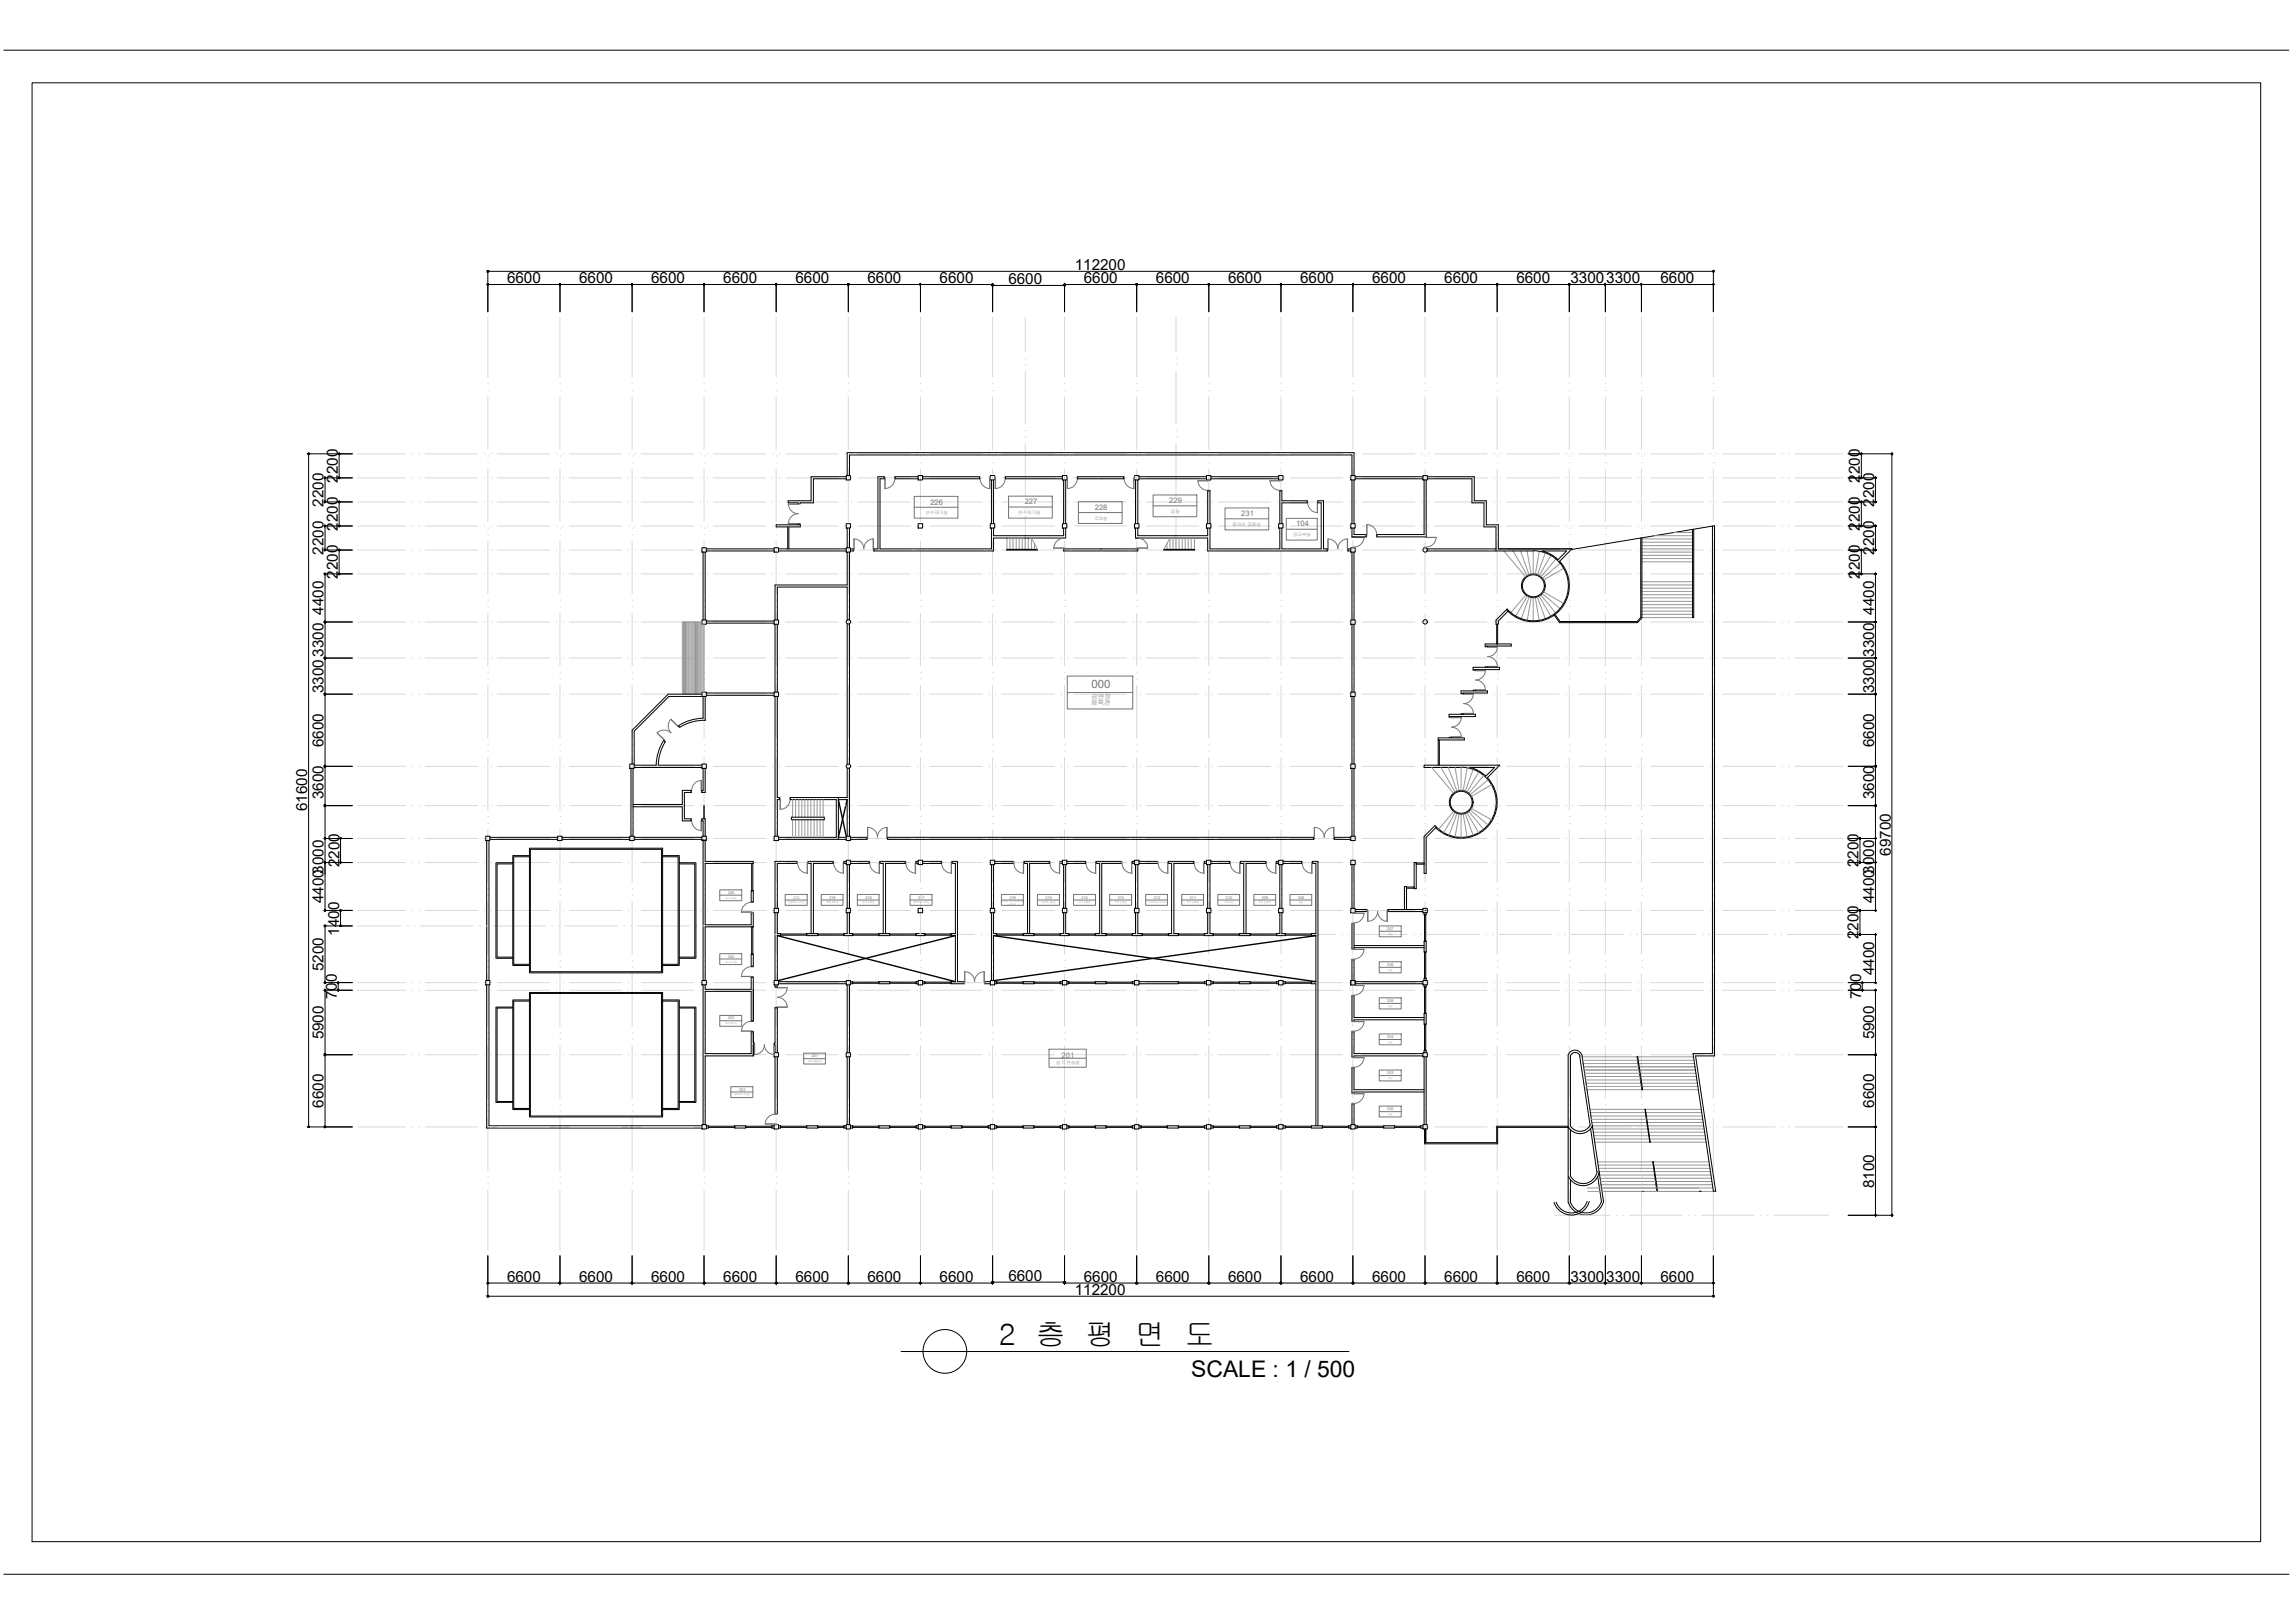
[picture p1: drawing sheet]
<svg xmlns="http://www.w3.org/2000/svg" width="420mm" height="297mm" viewBox="0 0 420 297" stroke-linecap="round" stroke-linejoin="round" font-family="sans-serif">
<defs><g id="words">
<text font-size="5.5" x="182.9" y="246.2">2 층 평 면 도</text>
<text font-size="4.2" x="218.1" y="252">SCALE : 1 / 500</text>
<g font-size="2.8">
<text x="92.8" y="51.8">6600</text>
<text x="106" y="51.8">6600</text>
<text x="119.2" y="51.8">6600</text>
<text x="132.4" y="51.8">6600</text>
<text x="145.6" y="51.8">6600</text>
<text x="158.8" y="51.8">6600</text>
<text x="172" y="51.8">6600</text>
<text x="184.6" y="52">6600</text>
<text x="196.8" y="49.4">112200</text>
<text x="198.4" y="51.8">6600</text>
<text x="211.6" y="51.8">6600</text>
<text x="224.8" y="51.8">6600</text>
<text x="238" y="51.8">6600</text>
<text x="251.2" y="51.8">6600</text>
<text x="264.4" y="51.8">6600</text>
<text x="277.6" y="51.8">6600</text>
<text x="287.5" y="51.8">33003300</text>
<text x="304" y="51.8">6600</text>
<text x="61.9" y="88.3" transform="rotate(-90 61.9 88.3)">2200</text>
<text x="340.5" y="88.3" transform="rotate(-90 340.5 88.3)">2200</text>
<text x="59.3" y="92.7" transform="rotate(-90 59.3 92.7)">2200</text>
<text x="343.1" y="92.7" transform="rotate(-90 343.1 92.7)">2200</text>
<text x="59.3" y="101.5" transform="rotate(-90 59.3 101.5)">2200</text>
<text x="61.9" y="97.1" transform="rotate(-90 61.9 97.1)">2200</text>
<text x="340.5" y="97.1" transform="rotate(-90 340.5 97.1)">2200</text>
<text x="343.1" y="101.5" transform="rotate(-90 343.1 101.5)">2200</text>
<text x="61.9" y="105.9" transform="rotate(-90 61.9 105.9)">2200</text>
<text x="340.5" y="105.9" transform="rotate(-90 340.5 105.9)">2200</text>
<text x="59.3" y="112.5" transform="rotate(-90 59.3 112.5)">4400</text>
<text x="343.1" y="112.5" transform="rotate(-90 343.1 112.5)">4400</text>
<text x="343.1" y="120.2" transform="rotate(-90 343.1 120.2)">3300</text>
<text x="59.3" y="126.8" transform="rotate(-90 59.3 126.8)">33003300</text>
<text x="343.1" y="126.8" transform="rotate(-90 343.1 126.8)">3300</text>
<text x="59.3" y="136.7" transform="rotate(-90 59.3 136.7)">6600</text>
<text x="343.1" y="136.7" transform="rotate(-90 343.1 136.7)">6600</text>
<text x="56.2" y="148.5" transform="rotate(-90 56.2 148.5)">61600</text>
<text x="59.3" y="146.3" transform="rotate(-90 59.3 146.3)">3600</text>
<text x="343.1" y="146.3" transform="rotate(-90 343.1 146.3)">3600</text>
<text x="62.1" y="158.7" transform="rotate(-90 62.1 158.7)">2200</text>
<text x="340.3" y="158.7" transform="rotate(-90 340.3 158.7)">2200</text>
<text x="346.1" y="156.6" transform="rotate(-90 346.1 156.6)">69700</text>
<text x="59.3" y="165.3" transform="rotate(-90 59.3 165.3)">44003000</text>
<text x="343.1" y="165.3" transform="rotate(-90 343.1 165.3)">44003000</text>
<text x="62.1" y="171.2" transform="rotate(-90 62.1 171.2)">1400</text>
<text x="340.3" y="171.9" transform="rotate(-90 340.3 171.9)">2200</text>
<text x="59.3" y="177.8" transform="rotate(-90 59.3 177.8)">5200</text>
<text x="343.1" y="178.5" transform="rotate(-90 343.1 178.5)">4400</text>
<text x="61.7" y="182.9" transform="rotate(-90 61.7 182.9)">700</text>
<text x="340.7" y="182.9" transform="rotate(-90 340.7 182.9)">700</text>
<text x="59.3" y="190.2" transform="rotate(-90 59.3 190.2)">5900</text>
<text x="343.1" y="190.2" transform="rotate(-90 343.1 190.2)">5900</text>
<text x="59.3" y="202.7" transform="rotate(-90 59.3 202.7)">6600</text>
<text x="343.1" y="202.7" transform="rotate(-90 343.1 202.7)">6600</text>
<text x="343.1" y="217.4" transform="rotate(-90 343.1 217.4)">8100</text>
<text x="92.8" y="234.6">6600</text>
<text x="106" y="234.6">6600</text>
<text x="119.2" y="234.6">6600</text>
<text x="132.4" y="234.6">6600</text>
<text x="145.6" y="234.6">6600</text>
<text x="158.8" y="234.6">6600</text>
<text x="172" y="234.6">6600</text>
<text x="184.6" y="234.4">6600</text>
<text x="196.8" y="237">112200</text>
<text x="198.4" y="234.6">6600</text>
<text x="211.6" y="234.6">6600</text>
<text x="224.8" y="234.6">6600</text>
<text x="238" y="234.6">6600</text>
<text x="251.2" y="234.6">6600</text>
<text x="264.4" y="234.6">6600</text>
<text x="277.6" y="234.6">6600</text>
<text x="287.5" y="234.6">3300</text>
<text x="294.1" y="234.6">3300</text>
<text x="304" y="234.6">6600</text>
</g>
<text font-size="2.1" fill="#757575" x="199.8" y="126">000</text>
<g font-size="1.4" fill="#757575">
<text x="170.3" y="92.4">226</text>
<text x="187.6" y="92.3">227</text>
<text x="200.4" y="93.3">228</text>
<text x="214.1" y="92.1">229</text>
<text x="227.2" y="94.5">231</text>
<text x="237.3" y="96.4">104</text>
<text x="194.3" y="193.6">201</text>
</g>
<g font-size="1.2" fill="#757575">
<text x="199.7" y="129.1">체육관</text>
<text x="199.8" y="127.9">공연장</text>
</g>
<g font-size=".8" fill="#757575">
<text x="169.5" y="94.1">선수대기실</text>
<text x="186.4" y="94.1">선수대기실</text>
<text x="200.3" y="95.1">코치실</text>
<text x="214.4" y="93.9">공실</text>
<text x="225.7" y="96.3">동아리 공용실</text>
<text x="236.8" y="98.1">검도부실</text>
<text x="193.4" y="194.7">실기 연습실</text>
</g>
<g font-size=".7" fill="#757575">
<text x="133.3" y="163.6">225</text>
<text x="145.2" y="164.5">220</text>
<text x="151.8" y="164.5">219</text>
<text x="158.4" y="164.5">218</text>
<text x="168.1" y="164.5">217</text>
<text x="184.9" y="164.5">216</text>
<text x="191.4" y="164.5">215</text>
<text x="198" y="164.5">214</text>
<text x="204.6" y="164.5">213</text>
<text x="211.2" y="164.5">212</text>
<text x="217.8" y="164.5">211</text>
<text x="224.4" y="164.5">210</text>
<text x="231" y="164.5">209</text>
<text x="237.6" y="164.5">208</text>
<text x="254" y="170.2">207</text>
<text x="133.3" y="175.3">224</text>
<text x="254" y="176.8">206</text>
<text x="254" y="183.4">205</text>
<text x="133.3" y="186.6">223</text>
<text x="254" y="190">204</text>
<text x="148.6" y="193.5">221</text>
<text x="254" y="196.6">203</text>
<text x="135.3" y="199.6">222</text>
<text x="254" y="203.2">202</text>
</g>
<g font-size=".4" fill="#757575">
<text x="132.7" y="164.5">교수 오혜순</text>
<text x="144.3" y="165.4">무용학과 사무실</text>
<text x="151.3" y="165.4">체대 교학과</text>
<text x="157.9" y="165.4">강사 휴계실</text>
<text x="167.2" y="165.4">체육학과 사무실</text>
<text x="183.4" y="165.1">스포츠 건강 관리학과</text>
<text x="184.8" y="165.6">사무실</text>
<text x="190.7" y="165.4">심리학 실험실</text>
<text x="197.5" y="165.4">교수 이종영</text>
<text x="204.1" y="165.4">역학 실험실</text>
<text x="210.1" y="165.4">스포츠산업 연구소</text>
<text x="217.3" y="165.4">교수 김재동</text>
<text x="224.2" y="165.4">세미나실</text>
<text x="230.5" y="165.4">교수 김종택</text>
<text x="237.8" y="165.4">공실</text>
<text x="254.2" y="171.1">공실</text>
<text x="132.7" y="176.2">교수 조기철</text>
<text x="254.2" y="177.7">공실</text>
<text x="254.2" y="184.3">공실</text>
<text x="132.7" y="187.5">교수 양정숙</text>
<text x="254.2" y="190.9">공실</text>
<text x="147.9" y="194.4">로봇 재활센터</text>
<text x="254.2" y="197.5">공실</text>
<text x="134.4" y="200.5">체육대학 학장실</text>
</g>
</g></defs>
<!-- layer: 0 -->
<path d="M128.9 147.4v2.5M153.5 146.3l1.4 6.7M155.1 146.3l-1.6 6.9M142.3 171.2l32.6 8.5M174.9 171.2l-32.4 8.3M181.9 171.2l59 8.5M240.9 171.2l-58.8 8.3" fill="none" stroke="#000" stroke-width=".25"/>
<!-- layer: CEN -->
<g fill="none" stroke="#d9d9d9" stroke-width=".18">
<path d="M89.3 58v11M102.5 58v11M115.7 58v11M128.9 58v11M142.1 58v11M155.3 58v11M168.5 58v11M181.7 58v11M187.7 58v6.4M194.9 58v11M208.1 58v11M215.3 58v6.3"/>
<path d="M221.3 58v11M234.5 58v11M247.7 58v11M260.9 58v11M274.1 58v11M287.3 58v11M293.9 58v11M300.5 58v11M313.7 58v11M89.3 70.2h.1M89.3 71.5h.1M89.3 72.6v9.7"/>
<path d="M102.5 70.2h.1M102.5 71.5h.1M102.5 72.6v9.7M115.7 70.2h.1M115.7 71.5h.1M115.7 72.6v9.7M128.9 70.2h.1M128.9 71.5h.1M128.9 72.6v9.7M142.1 70.2h.1M142.1 71.5h.1M142.1 72.6v9.7"/>
<path d="M155.3 70.2h.1M155.3 71.5h.1M155.3 72.6v9.7M168.5 70.2h.1M168.5 71.5h.1M168.5 72.6v9.7M181.7 70.2h.1M181.7 71.5h.1M181.7 72.6v9.7M187.7 65.6h.1M187.7 66.8h.1M187.7 78.8h.1"/>
<path d="M187.7 68v9.6M194.9 70.2h.1M194.9 71.5h.1M194.9 72.6v9.7M208.1 70.2h.1M208.1 71.5h.1M208.1 72.6v9.7M215.3 65.5h.1M215.3 66.8h.1M215.3 78.7h.1M215.3 80h.1M215.3 67.9v9.7"/>
<path d="M221.3 70.2h.1M221.3 71.5h.1M221.3 72.6v9.7M234.5 70.2h.1M234.5 71.5h.1M234.5 72.6v9.7M247.7 70.2h.1M247.7 71.5h.1M247.7 72.6v9.7M260.9 70.2h.1M260.9 71.5h.1M260.9 72.6v9.7"/>
<path d="M274.1 70.2h.1M274.1 71.5h.1M274.1 72.6v9.7M287.3 70.2h.1M287.3 71.5h.1M287.3 72.6v9.7M293.9 70.2h.1M293.9 71.5h.1M293.9 72.6v9.7M300.5 70.2h.1M300.5 71.5h.1M300.5 72.6v9.7"/>
<path d="M313.7 70.2h.1M313.7 71.5h.1M313.7 72.6v9.7M65.5 87.5h8.7M65.5 83.1h8.7M65.5 91.9h8.7M65.5 96.3h8.7M75.4 87.5h.1M75.4 83.1h.1M75.4 91.9h.1M75.4 96.3h.1M76.7 87.5h.1"/>
<path d="M76.7 83.1h.1M76.7 91.9h.1M76.7 96.3h.1M77.8 87.5h9.6M77.8 83.1h9.6M77.8 91.9h9.6M77.8 96.3h9.6M88.6 87.5h.1M88.6 83.1h.1M88.6 91.9h.1M88.6 96.3h.1M89.3 83.4h.1"/>
<path d="M89.3 84.7h.1M89.3 96.6h.1M89.3 97.8h.1M89.3 85.9v9.6M89.3 99.1v9.5M89.8 87.5h.1M89.8 83.1h.1M89.8 91.9h.1M89.8 96.3h.1M91 87.5h9.7M91 83.1h9.7M91 91.9h9.7"/>
<path d="M91 96.3h9.7M101.8 87.5h.1M101.8 83.1h.1M101.8 91.9h.1M101.8 96.3h.1M102.5 83.4h.1M102.5 84.7h.1M102.5 96.6h.1M102.5 97.8h.1M102.5 85.9v9.6M102.5 99.1v9.5M103 87.5h.1"/>
<path d="M103 83.1h.1M103 91.9h.1M103 96.3h.1M104.3 87.5h9.5M104.3 83.1h9.5M104.3 91.9h9.5M104.3 96.3h9.5M115 87.5h.1M115 83.1h.1M115 91.9h.1M115 96.3h.1M115.7 83.4h.1"/>
<path d="M115.7 84.7h.1M115.7 96.6h.1M115.7 97.8h.1M115.7 85.9v9.6M115.7 99.1v9.5M116.2 87.5h.1M116.2 83.1h.1M116.2 91.9h.1M116.2 96.3h.1M117.4 87.5h9.6M117.4 83.1h9.6M117.4 91.9h9.6"/>
<path d="M117.4 96.3h9.6M128.3 87.5h.1M128.3 83.1h.1M128.3 91.9h.1M128.3 96.3h.1M128.9 83.4h.1M128.9 84.7h.1M128.9 96.6h.1M128.9 97.8h.1M128.9 85.9v9.6M128.9 99.1v9.5M129.4 87.5h.1"/>
<path d="M129.4 83.1h.1M129.4 91.9h.1M129.4 96.3h.1M130.6 87.5h9.6M130.6 83.1h9.6M130.6 91.9h9.6M130.6 96.3h9.6M141.4 87.5h.1M141.4 83.1h.1M141.4 91.9h.1M141.4 96.3h.1M142.1 83.4h.1"/>
<path d="M142.1 84.7h.1M142.1 96.6h.1M142.1 97.8h.1M142.1 85.9v9.6M142.1 99.1v9.5M142.6 87.5h.1M142.6 83.1h.1M142.6 91.9h.1M142.6 96.3h.1M143.8 87.5h9.6M143.8 83.1h9.6M143.8 91.9h9.6"/>
<path d="M143.8 96.3h9.6M154.6 87.5h.1M154.6 83.1h.1M154.6 91.9h.1M154.6 96.3h.1M155.3 83.4h.1M155.3 84.7h.1M155.3 96.6h.1M155.3 97.8h.1M155.3 85.9v9.6M155.3 99.1v9.5M155.8 87.5h.1"/>
<path d="M155.8 83.1h.1M155.8 91.9h.1M155.8 96.3h.1M157 87.5h9.7M157 83.1h9.7M157 91.9h9.7M157 96.3h9.7M167.8 87.5h.1M167.8 83.1h.1M167.8 91.9h.1M167.8 96.3h.1M168.5 83.4h.1"/>
<path d="M168.5 84.7h.1M168.5 96.6h.1M168.5 97.8h.1M168.5 85.9v9.6M168.5 99.1v9.5M169 87.5h.1M169 83.1h.1M169 91.9h.1M169 96.3h.1M170.3 87.5h9.5M170.3 83.1h9.5M170.3 91.9h9.5"/>
<path d="M170.3 96.3h9.5M181 87.5h.1M181 83.1h.1M181 91.9h.1M181 96.3h.1M181.7 83.4h.1M181.7 84.7h.1M181.7 96.6h.1M181.7 97.8h.1M181.7 85.9v9.6M181.7 99.1v9.5M182.2 87.5h.1"/>
<path d="M182.2 83.1h.1M182.2 91.9h.1M182.2 96.3h.1M183.4 87.5h9.6M183.4 83.1h9.6M183.4 91.9h9.6M183.4 96.3h9.6M187.7 80h.1M187.7 92h.1M187.7 93.2h.1M187.7 81.2v9.6M187.7 94.4v6.4"/>
<path d="M194.2 87.5h.1M194.2 83.1h.1M194.2 91.9h.1M194.2 96.3h.1M194.9 83.4h.1M194.9 84.7h.1M194.9 96.6h.1M194.9 97.8h.1M194.9 85.9v9.6M194.9 99.1v9.5M195.4 87.5h.1M195.4 83.1h.1"/>
<path d="M195.4 91.9h.1M195.4 96.3h.1M196.6 87.5h9.6M196.6 83.1h9.6M196.6 91.9h9.6M196.6 96.3h9.6M207.4 87.5h.1M207.4 83.1h.1M207.4 91.9h.1M207.4 96.3h.1M208.1 83.4h.1M208.1 84.7h.1"/>
<path d="M208.1 96.6h.1M208.1 97.8h.1M208.1 85.9v9.6M208.1 99.1v9.5M208.6 87.5h.1M208.6 83.1h.1M208.6 91.9h.1M208.6 96.3h.1M209.8 87.5h9.6M209.8 83.1h9.6M209.8 91.9h9.6M209.8 96.3h9.6"/>
<path d="M215.3 91.9h.1M215.3 93.1h.1M215.3 81.2v9.6M215.3 94.4v6.3M220.6 87.5h.1M220.6 83.1h.1M220.6 91.9h.1M220.6 96.3h.1M221.3 83.4h.1M221.3 84.7h.1M221.3 96.6h.1M221.3 97.8h.1"/>
<path d="M221.3 85.9v9.6M221.3 99.1v9.5M221.8 87.5h.1M221.8 83.1h.1M221.8 91.9h.1M221.8 96.3h.1M223 87.5h9.6M223 83.1h9.6M223 91.9h9.6M223 96.3h9.6M233.8 87.5h.1M233.8 83.1h.1"/>
<path d="M233.8 91.9h.1M233.8 96.3h.1M234.5 83.4h.1M234.5 84.7h.1M234.5 96.6h.1M234.5 97.8h.1M234.5 85.9v9.6M234.5 99.1v9.5M235 87.5h.1M235 83.1h.1M235 91.9h.1M235 96.3h.1"/>
<path d="M236.2 87.5h9.6M236.2 83.1h9.6M236.2 91.9h9.6M236.2 96.3h9.6M247 87.5h.1M247 83.1h.1M247 91.9h.1M247 96.3h.1M247.7 83.4h.1M247.7 84.7h.1M247.7 96.6h.1M247.7 97.8h.1"/>
<path d="M247.7 85.9v9.6M247.7 99.1v9.5M248.2 87.5h.1M248.2 83.1h.1M248.2 91.9h.1M248.2 96.3h.1M249.4 87.5h9.6M249.4 83.1h9.6M249.4 91.9h9.6M249.4 96.3h9.6M260.2 87.5h.1M260.2 83.1h.1"/>
<path d="M260.2 91.9h.1M260.2 96.3h.1M260.9 83.4h.1M260.9 84.7h.1M260.9 96.6h.1M260.9 97.8h.1M260.9 85.9v9.6M260.9 99.1v9.5M261.4 87.5h.1M261.4 83.1h.1M261.4 91.9h.1M261.4 96.3h.1"/>
<path d="M262.6 87.5h9.6M262.6 83.1h9.6M262.6 91.9h9.6M262.6 96.3h9.6M273.4 87.5h.1M273.4 83.1h.1M273.4 91.9h.1M273.4 96.3h.1M274.1 83.4h.1M274.1 84.7h.1M274.1 96.6h.1M274.1 97.8h.1"/>
<path d="M274.1 85.9v9.6M274.1 99.1v9.5M274.6 87.5h.1M274.6 83.1h.1M274.6 91.9h.1M274.6 96.3h.1M275.8 87.5h9.6M275.8 83.1h9.6M275.8 91.9h9.6M275.8 96.3h9.6M286.6 87.5h.1M286.6 83.1h.1"/>
<path d="M286.6 91.9h.1M286.6 96.3h.1M287.3 83.4h.1M287.3 84.7h.1M287.3 96.6h.1M287.3 97.8h.1M287.3 85.9v9.6M287.3 99.1v9.5M287.8 87.5h.1M287.8 83.1h.1M287.8 91.9h.1M287.8 96.3h.1"/>
<path d="M289 87.5h9.6M289 83.1h9.6M289 91.9h9.6M289 96.3h9.6M293.9 83.4h.1M293.9 84.7h.1M293.9 96.6h.1M293.9 97.8h.1M293.9 85.9v9.6M293.9 99.1v9.5M299.8 87.5h.1M299.8 83.1h.1"/>
<path d="M299.8 91.9h.1M299.8 96.3h.1M300.5 83.4h.1M300.5 84.7h.1M300.5 96.6h.1M300.5 97.8h.1M300.5 85.9v9.6M300.5 99.1v9.5M301 87.5h.1M301 83.1h.1M301 91.9h.1M301 96.3h.1"/>
<path d="M302.2 87.5h9.6M302.2 83.1h9.6M302.2 91.9h9.6M302.2 96.3h9.6M313 87.5h.1M313 83.1h.1M313 91.9h.1M313 96.3h.1M313.7 83.4h.1M313.7 84.7h.1M313.7 96.6h.1M313.7 97.8h.1"/>
<path d="M313.7 85.9v9.6M313.7 99.1v9.5M314.2 87.5h.1M314.2 83.1h.1M314.2 91.9h.1M314.2 96.3h.1M315.4 87.5h9.6M315.4 83.1h9.6M315.4 91.9h9.6M315.4 96.3h9.6M326.2 87.5h.1M326.2 83.1h.1"/>
<path d="M326.2 91.9h.1M326.2 96.3h.1M327.4 87.5h.1M327.4 83.1h.1M327.4 91.9h.1M327.4 96.3h.1M328.6 87.5h8.8M328.6 83.1h8.8M328.6 91.9h8.8M328.6 96.3h8.8M65.5 100.7h8.7M65.5 113.8h8.7"/>
<path d="M65.5 105h8.7M75.4 100.7h.1M75.4 113.8h.1M75.4 105h.1M76.7 100.7h.1M76.7 113.8h.1M76.7 105h.1M77.8 100.7h9.6M77.8 113.8h9.6M77.8 105h9.6M88.6 100.7h.1M88.6 113.8h.1"/>
<path d="M88.6 105h.1M89.3 109.9h.1M89.3 111h.1M89.3 112.3v9.5M89.8 100.7h.1M89.8 113.8h.1M89.8 105h.1M91 100.7h9.7M91 113.8h9.7M91 105h9.7M101.8 100.7h.1M101.8 113.8h.1"/>
<path d="M101.8 105h.1M102.5 109.9h.1M102.5 111h.1M102.5 112.3v9.5M103 100.7h.1M103 113.8h.1M103 105h.1M104.3 100.7h9.5M104.3 113.8h9.5M104.3 105h9.5M115 100.7h.1M115 113.8h.1"/>
<path d="M115 105h.1M115.7 109.9h.1M115.7 111h.1M115.7 112.3v9.5M116.2 100.7h.1M116.2 113.8h.1M116.2 105h.1M117.4 100.7h9.6M117.4 113.8h9.6M117.4 105h9.6M128.3 100.7h.1M128.3 113.8h.1"/>
<path d="M128.3 105h.1M128.9 109.9h.1M128.9 111h.1M128.9 112.3v9.5M129.4 100.7h.1M129.4 113.8h.1M129.4 105h.1M130.6 100.7h9.6M130.6 113.8h9.6M130.6 105h9.6M141.4 100.7h.1M141.4 113.8h.1"/>
<path d="M141.4 105h.1M142.1 109.9h.1M142.1 111h.1M142.1 112.3v9.5M142.6 100.7h.1M142.6 113.8h.1M142.6 105h.1M143.8 100.7h9.6M143.8 113.8h9.6M143.8 105h9.6M154.6 100.7h.1M154.6 113.8h.1"/>
<path d="M154.6 105h.1M155.3 109.9h.1M155.3 111h.1M155.3 112.3v9.5M155.8 100.7h.1M155.8 113.8h.1M155.8 105h.1M157 100.7h9.7M157 113.8h9.7M157 105h9.7M167.8 100.7h.1M167.8 113.8h.1"/>
<path d="M167.8 105h.1M168.5 109.9h.1M168.5 111h.1M168.5 112.3v9.5M169 100.7h.1M169 113.8h.1M169 105h.1M170.3 100.7h9.5M170.3 113.8h9.5M170.3 105h9.5M181 100.7h.1M181 113.8h.1"/>
<path d="M181 105h.1M181.7 109.9h.1M181.7 111h.1M181.7 112.3v9.5M182.2 100.7h.1M182.2 113.8h.1M182.2 105h.1M183.4 100.7h9.6M183.4 113.8h9.6M183.4 105h9.6M194.2 100.7h.1M194.2 113.8h.1"/>
<path d="M194.2 105h.1M194.9 109.9h.1M194.9 111h.1M194.9 112.3v9.5M195.4 100.7h.1M195.4 113.8h.1M195.4 105h.1M196.6 100.7h9.6M196.6 113.8h9.6M196.6 105h9.6M207.4 100.7h.1M207.4 113.8h.1"/>
<path d="M207.4 105h.1M208.1 109.9h.1M208.1 111h.1M208.1 112.3v9.5M208.6 100.7h.1M208.6 113.8h.1M208.6 105h.1M209.8 100.7h9.6M209.8 113.8h9.6M209.8 105h9.6M220.6 100.7h.1M220.6 113.8h.1"/>
<path d="M220.6 105h.1M221.3 109.9h.1M221.3 111h.1M221.3 112.3v9.5M221.8 100.7h.1M221.8 113.8h.1M221.8 105h.1M223 100.7h9.6M223 113.8h9.6M223 105h9.6M233.8 100.7h.1M233.8 113.8h.1"/>
<path d="M233.8 105h.1M234.5 109.9h.1M234.5 111h.1M234.5 112.3v9.5M235 100.7h.1M235 113.8h.1M235 105h.1M236.2 100.7h9.6M236.2 113.8h9.6M236.2 105h9.6M247 100.7h.1M247 113.8h.1"/>
<path d="M247 105h.1M247.7 109.9h.1M247.7 111h.1M247.7 112.3v9.5M248.2 100.7h.1M248.2 113.8h.1M248.2 105h.1M249.4 100.7h9.6M249.4 113.8h9.6M249.4 105h9.6M260.2 100.7h.1M260.2 113.8h.1"/>
<path d="M260.2 105h.1M260.9 109.9h.1M260.9 111h.1M260.9 112.3v9.5M261.4 100.7h.1M261.4 113.8h.1M261.4 105h.1M262.6 100.7h9.6M262.6 113.8h9.6M262.6 105h9.6M273.4 100.7h.1M273.4 113.8h.1"/>
<path d="M273.4 105h.1M274.1 109.9h.1M274.1 111h.1M274.1 112.3v9.5M274.6 100.7h.1M274.6 113.8h.1M274.6 105h.1M275.8 100.7h9.6M275.8 113.8h9.6M275.8 105h9.6M286.6 100.7h.1M286.6 113.8h.1"/>
<path d="M286.6 105h.1M287.3 109.9h.1M287.3 111h.1M287.3 112.3v9.5M287.8 100.7h.1M287.8 113.8h.1M287.8 105h.1M289 100.7h9.6M289 113.8h9.6M289 105h9.6M293.9 109.9h.1M293.9 111h.1"/>
<path d="M293.9 112.3v9.5M299.8 100.7h.1M299.8 113.8h.1M299.8 105h.1M300.5 109.9h.1M300.5 111h.1M300.5 112.3v9.5M301 100.7h.1M301 113.8h.1M301 105h.1M302.2 100.7h9.6M302.2 113.8h9.6"/>
<path d="M302.2 105h9.6M313 100.7h.1M313 113.8h.1M313 105h.1M313.7 109.9h.1M313.7 111h.1M313.7 112.3v9.5M314.2 100.7h.1M314.2 113.8h.1M314.2 105h.1M315.4 100.7h9.6M315.4 113.8h9.6"/>
<path d="M315.4 105h9.6M326.2 100.7h.1M326.2 113.8h.1M326.2 105h.1M327.4 100.7h.1M327.4 113.8h.1M327.4 105h.1M328.6 100.7h8.8M328.6 113.8h8.8M328.6 105h8.8M65.5 127h8.7M65.5 120.4h8.7"/>
<path d="M75.4 127h.1M75.4 120.4h.1M76.7 127h.1M76.7 120.4h.1M77.8 127h9.6M77.8 120.4h9.6M88.6 127h.1M88.6 120.4h.1M89.3 123.1h.1M89.3 124.2h.1M89.3 136.2h.1M89.3 137.5h.1"/>
<path d="M89.3 125.4v9.6M89.3 138.6v9.7M89.8 127h.1M89.8 120.4h.1M91 127h9.7M91 120.4h9.7M101.8 127h.1M101.8 120.4h.1M102.5 123.1h.1M102.5 124.2h.1M102.5 136.2h.1M102.5 137.5h.1"/>
<path d="M102.5 125.4v9.6M102.5 138.6v9.7M103 127h.1M103 120.4h.1M104.3 127h9.5M104.3 120.4h9.5M115 127h.1M115 120.4h.1M115.7 123.1h.1M115.7 124.2h.1M115.7 136.2h.1M115.7 137.5h.1"/>
<path d="M115.7 125.4v9.6M115.7 138.6v9.7M116.2 127h.1M116.2 120.4h.1M117.4 127h9.6M117.4 120.4h9.6M128.3 127h.1M128.3 120.4h.1M128.9 123.1h.1M128.9 124.2h.1M128.9 136.2h.1M128.9 137.5h.1"/>
<path d="M128.9 125.4v9.6M128.9 138.6v9.7M129.4 127h.1M129.4 120.4h.1M130.6 127h9.6M130.6 120.4h9.6M141.4 127h.1M141.4 120.4h.1M142.1 123.1h.1M142.1 124.2h.1M142.1 136.2h.1M142.1 137.5h.1"/>
<path d="M142.1 125.4v9.6M142.1 138.6v9.7M142.6 127h.1M142.6 120.4h.1M143.8 127h9.6M143.8 120.4h9.6M154.6 127h.1M154.6 120.4h.1M155.3 123.1h.1M155.3 124.2h.1M155.3 136.2h.1M155.3 137.5h.1"/>
<path d="M155.3 125.4v9.6M155.3 138.6v9.7M155.8 127h.1M155.8 120.4h.1M157 127h9.7M157 120.4h9.7M167.8 127h.1M167.8 120.4h.1M168.5 123.1h.1M168.5 124.2h.1M168.5 136.2h.1M168.5 137.5h.1"/>
<path d="M168.5 125.4v9.6M168.5 138.6v9.7M169 127h.1M169 120.4h.1M170.3 127h9.5M170.3 120.4h9.5M181 127h.1M181 120.4h.1M181.7 123.1h.1M181.7 124.2h.1M181.7 136.2h.1M181.7 137.5h.1"/>
<path d="M181.7 125.4v9.6M181.7 138.6v9.7M182.2 127h.1M182.2 120.4h.1M183.4 127h9.6M183.4 120.4h9.6M194.2 127h.1M194.2 120.4h.1M194.9 123.1h.1M194.9 124.2h.1M194.9 136.2h.1M194.9 137.5h.1"/>
<path d="M194.9 125.4v9.6M194.9 138.6v9.7M195.4 127h.1M195.4 120.4h.1M196.6 127h9.6M196.6 120.4h9.6M207.4 127h.1M207.4 120.4h.1M208.1 123.1h.1M208.1 124.2h.1M208.1 136.2h.1M208.1 137.5h.1"/>
<path d="M208.1 125.4v9.6M208.1 138.6v9.7M208.6 127h.1M208.6 120.4h.1M209.8 127h9.6M209.8 120.4h9.6M220.6 127h.1M220.6 120.4h.1M221.3 123.1h.1M221.3 124.2h.1M221.3 136.2h.1M221.3 137.5h.1"/>
<path d="M221.3 125.4v9.6M221.3 138.6v9.7M221.8 127h.1M221.8 120.4h.1M223 127h9.6M223 120.4h9.6M233.8 127h.1M233.8 120.4h.1M234.5 123.1h.1M234.5 124.2h.1M234.5 136.2h.1M234.5 137.5h.1"/>
<path d="M234.5 125.4v9.6M234.5 138.6v9.7M235 127h.1M235 120.4h.1M236.2 127h9.6M236.2 120.4h9.6M247 127h.1M247 120.4h.1M247.7 123.1h.1M247.7 124.2h.1M247.7 136.2h.1M247.7 137.5h.1"/>
<path d="M247.7 125.4v9.6M247.7 138.6v9.7M248.2 127h.1M248.2 120.4h.1M249.4 127h9.6M249.4 120.4h9.6M260.2 127h.1M260.2 120.4h.1M260.9 123.1h.1M260.9 124.2h.1M260.9 136.2h.1M260.9 137.5h.1"/>
<path d="M260.9 125.4v9.6M260.9 138.6v9.7M261.4 127h.1M261.4 120.4h.1M262.6 127h9.6M262.6 120.4h9.6M273.4 127h.1M273.4 120.4h.1M274.1 123.1h.1M274.1 124.2h.1M274.1 136.2h.1M274.1 137.5h.1"/>
<path d="M274.1 125.4v9.6M274.1 138.6v9.7M274.6 127h.1M274.6 120.4h.1M275.8 127h9.6M275.8 120.4h9.6M286.6 127h.1M286.6 120.4h.1M287.3 123.1h.1M287.3 124.2h.1M287.3 136.2h.1M287.3 137.5h.1"/>
<path d="M287.3 125.4v9.6M287.3 138.6v9.7M287.8 127h.1M287.8 120.4h.1M289 127h9.6M289 120.4h9.6M293.9 123.1h.1M293.9 124.2h.1M293.9 136.2h.1M293.9 137.5h.1M293.9 125.4v9.6M293.9 138.6v9.7"/>
<path d="M299.8 127h.1M299.8 120.4h.1M300.5 123.1h.1M300.5 124.2h.1M300.5 136.2h.1M300.5 137.5h.1M300.5 125.4v9.6M300.5 138.6v9.7M301 127h.1M301 120.4h.1M302.2 127h9.6M302.2 120.4h9.6"/>
<path d="M313 127h.1M313 120.4h.1M313.7 123.1h.1M313.7 124.2h.1M313.7 136.2h.1M313.7 137.5h.1M313.7 125.4v9.6M313.7 138.6v9.7M314.2 127h.1M314.2 120.4h.1M315.4 127h9.6M315.4 120.4h9.6"/>
<path d="M326.2 127h.1M326.2 120.4h.1M327.4 127h.1M327.4 120.4h.1M328.6 127h8.8M328.6 120.4h8.8M65.5 153.5h8.7M65.5 157.9h8.7M65.5 140.3h8.7M65.5 147.4h8.7M75.4 153.5h.1M75.4 157.9h.1"/>
<path d="M75.4 140.3h.1M75.4 147.4h.1M76.7 153.5h.1M76.7 157.9h.1M76.7 140.3h.1M76.7 147.4h.1M77.8 153.5h9.6M77.8 157.9h9.6M77.8 140.3h9.6M77.8 147.4h9.6M88.6 153.5h.1M88.6 157.9h.1"/>
<path d="M88.6 140.3h.1M88.6 147.4h.1M89.3 149.4h.1M89.3 150.7h.1M89.3 151.8v9.7M89.8 153.5h.1M89.8 157.9h.1M89.8 140.3h.1M89.8 147.4h.1M91 153.5h9.7M91 157.9h9.7M91 140.3h9.7"/>
<path d="M91 147.4h9.7M101.8 153.5h.1M101.8 157.9h.1M101.8 140.3h.1M101.8 147.4h.1M102.5 149.4h.1M102.5 150.7h.1M102.5 151.8v9.7M103 153.5h.1M103 157.9h.1M103 140.3h.1M103 147.4h.1"/>
<path d="M104.3 153.5h9.5M104.3 157.9h9.5M104.3 140.3h9.5M104.3 147.4h9.5M115 153.5h.1M115 157.9h.1M115 140.3h.1M115 147.4h.1M115.7 149.4h.1M115.7 150.7h.1M115.7 151.8v9.7M116.2 153.5h.1"/>
<path d="M116.2 157.9h.1M116.2 140.3h.1M116.2 147.4h.1M117.4 153.5h9.6M117.4 157.9h9.6M117.4 140.3h9.6M117.4 147.4h9.6M128.3 153.5h.1M128.3 157.9h.1M128.3 140.3h.1M128.3 147.4h.1M128.9 149.4h.1"/>
<path d="M128.9 150.7h.1M128.9 151.8v9.7M129.4 153.5h.1M129.4 157.9h.1M129.4 140.3h.1M129.4 147.4h.1M130.6 153.5h9.6M130.6 157.9h9.6M130.6 140.3h9.6M130.6 147.4h9.6M141.4 153.5h.1M141.4 157.9h.1"/>
<path d="M141.4 140.3h.1M141.4 147.4h.1M142.1 149.4h.1M142.1 150.7h.1M142.1 151.8v9.7M142.6 153.5h.1M142.6 157.9h.1M142.6 140.3h.1M142.6 147.4h.1M143.8 153.5h9.6M143.8 157.9h9.6M143.8 140.3h9.6"/>
<path d="M143.8 147.4h9.6M154.6 153.5h.1M154.6 157.9h.1M154.6 140.3h.1M154.6 147.4h.1M155.3 149.4h.1M155.3 150.7h.1M155.3 151.8v9.7M155.8 153.5h.1M155.8 157.9h.1M155.8 140.3h.1M155.8 147.4h.1"/>
<path d="M157 153.5h9.7M157 157.9h9.7M157 140.3h9.7M157 147.4h9.7M167.8 153.5h.1M167.8 157.9h.1M167.8 140.3h.1M167.8 147.4h.1M168.5 149.4h.1M168.5 150.7h.1M168.5 151.8v9.7M169 153.5h.1"/>
<path d="M169 157.9h.1M169 140.3h.1M169 147.4h.1M170.3 153.5h9.5M170.3 157.9h9.5M170.3 140.3h9.5M170.3 147.4h9.5M181 153.5h.1M181 157.9h.1M181 140.3h.1M181 147.4h.1M181.7 149.4h.1"/>
<path d="M181.7 150.7h.1M181.7 151.8v9.7M182.2 153.5h.1M182.2 157.9h.1M182.2 140.3h.1M182.2 147.4h.1M183.4 153.5h9.6M183.4 157.9h9.6M183.4 140.3h9.6M183.4 147.4h9.6M194.2 153.5h.1M194.2 157.9h.1"/>
<path d="M194.2 140.3h.1M194.2 147.4h.1M194.9 149.4h.1M194.9 150.7h.1M194.9 151.8v9.7M195.4 153.5h.1M195.4 157.9h.1M195.4 140.3h.1M195.4 147.4h.1M196.6 153.5h9.6M196.6 157.9h9.6M196.6 140.3h9.6"/>
<path d="M196.6 147.4h9.6M207.4 153.5h.1M207.4 157.9h.1M207.4 140.3h.1M207.4 147.4h.1M208.1 149.4h.1M208.1 150.7h.1M208.1 151.8v9.7M208.6 153.5h.1M208.6 157.9h.1M208.6 140.3h.1M208.6 147.4h.1"/>
<path d="M209.8 153.5h9.6M209.8 157.9h9.6M209.8 140.3h9.6M209.8 147.4h9.6M220.6 153.5h.1M220.6 157.9h.1M220.6 140.3h.1M220.6 147.4h.1M221.3 149.4h.1M221.3 150.7h.1M221.3 151.8v9.7M221.8 153.5h.1"/>
<path d="M221.8 157.9h.1M221.8 140.3h.1M221.8 147.4h.1M223 153.5h9.6M223 157.9h9.6M223 140.3h9.6M223 147.4h9.6M233.8 153.5h.1M233.8 157.9h.1M233.8 140.3h.1M233.8 147.4h.1M234.5 149.4h.1"/>
<path d="M234.5 150.7h.1M234.5 151.8v9.7M235 153.5h.1M235 157.9h.1M235 140.3h.1M235 147.4h.1M236.2 153.5h9.6M236.2 157.9h9.6M236.2 140.3h9.6M236.2 147.4h9.6M247 153.5h.1M247 157.9h.1"/>
<path d="M247 140.3h.1M247 147.4h.1M247.7 149.4h.1M247.7 150.7h.1M247.7 151.8v9.7M248.2 153.5h.1M248.2 157.9h.1M248.2 140.3h.1M248.2 147.4h.1M249.4 153.5h9.6M249.4 157.9h9.6M249.4 140.3h9.6"/>
<path d="M249.4 147.4h9.6M260.2 153.5h.1M260.2 157.9h.1M260.2 140.3h.1M260.2 147.4h.1M260.9 149.4h.1M260.9 150.7h.1M260.9 151.8v9.7M261.4 153.5h.1M261.4 157.9h.1M261.4 140.3h.1M261.4 147.4h.1"/>
<path d="M262.6 153.5h9.6M262.6 157.9h9.6M262.6 140.3h9.6M262.6 147.4h9.6M273.4 153.5h.1M273.4 157.9h.1M273.4 140.3h.1M273.4 147.4h.1M274.1 149.4h.1M274.1 150.7h.1M274.1 151.8v9.7M274.6 153.5h.1"/>
<path d="M274.6 157.9h.1M274.6 140.3h.1M274.6 147.4h.1M275.8 153.5h9.6M275.8 157.9h9.6M275.8 140.3h9.6M275.8 147.4h9.6M286.6 153.5h.1M286.6 157.9h.1M286.6 140.3h.1M286.6 147.4h.1M287.3 149.4h.1"/>
<path d="M287.3 150.7h.1M287.3 151.8v9.7M287.8 153.5h.1M287.8 157.9h.1M287.8 140.3h.1M287.8 147.4h.1M289 153.5h9.6M289 157.9h9.6M289 140.3h9.6M289 147.4h9.6M293.9 149.4h.1M293.9 150.7h.1"/>
<path d="M293.9 151.8v9.7M299.8 153.5h.1M299.8 157.9h.1M299.8 140.3h.1M299.8 147.4h.1M300.5 149.4h.1M300.5 150.7h.1M300.5 151.8v9.7M301 153.5h.1M301 157.9h.1M301 140.3h.1M301 147.4h.1"/>
<path d="M302.2 153.5h9.6M302.2 157.9h9.6M302.2 140.3h9.6M302.2 147.4h9.6M313 153.5h.1M313 157.9h.1M313 140.3h.1M313 147.4h.1M313.7 149.4h.1M313.7 150.7h.1M313.7 151.8v9.7M314.2 153.5h.1"/>
<path d="M314.2 157.9h.1M314.2 140.3h.1M314.2 147.4h.1M315.4 153.5h9.6M315.4 157.9h9.6M315.4 140.3h9.6M315.4 147.4h9.6M326.2 153.5h.1M326.2 157.9h.1M326.2 140.3h.1M326.2 147.4h.1M327.4 153.5h.1"/>
<path d="M327.4 157.9h.1M327.4 140.3h.1M327.4 147.4h.1M328.6 153.5h8.8M328.6 157.9h8.8M328.6 140.3h8.8M328.6 147.4h8.8M65.5 169.5h7.9M65.5 179.8h8.7M65.5 166.6h8.7M74.6 169.5h.1M75.4 179.8h.1"/>
<path d="M75.4 166.6h.1M75.8 169.5h.1M76.7 179.8h.1M76.7 166.6h.1M77 169.5h9.6M77.8 179.8h9.6M77.8 166.6h9.6M87.8 169.5h.1M88.6 179.8h.1M88.6 166.6h.1M89 169.5h.1M89.3 162.6h.1"/>
<path d="M89.3 163.8h.1M89.3 175.9h.1M89.3 177h.1M89.3 165.1v9.5M89.3 178.2v9.6M89.8 179.8h.1M89.8 166.6h.1M90.2 169.5h9.6M91 179.8h9.7M91 166.6h9.7M101 169.5h.1M101.8 179.8h.1"/>
<path d="M101.8 166.6h.1M102.2 169.5h.1M102.5 162.6h.1M102.5 163.8h.1M102.5 175.9h.1M102.5 177h.1M102.5 165.1v9.5M102.5 178.2v9.6M103 179.8h.1M103 166.6h.1M103.4 169.5h9.6M104.3 179.8h9.5"/>
<path d="M104.3 166.6h9.5M114.2 169.5h.1M115 179.8h.1M115 166.6h.1M115.4 169.5h.1M115.7 162.6h.1M115.7 163.8h.1M115.7 175.9h.1M115.7 177h.1M115.7 165.1v9.5M115.7 178.2v9.6M116.2 179.8h.1"/>
<path d="M116.2 166.6h.1M116.6 169.5h9.6M117.4 179.8h9.6M117.4 166.6h9.6M127.4 169.5h.1M128.3 179.8h.1M128.3 166.6h.1M128.6 169.5h.1M128.9 162.6h.1M128.9 163.8h.1M128.9 175.9h.1M128.9 177h.1"/>
<path d="M128.9 165.1v9.5M128.9 178.2v9.6M129.4 179.8h.1M129.4 166.6h.1M129.8 169.5h7.9M130.6 179.8h9.6M130.6 166.6h9.6M141.4 179.8h.1M141.4 166.6h.1M141.9 171h10.1M142.1 162.6h.1M142.1 163.8h.1"/>
<path d="M142.1 175.9h.1M142.1 177h.1M142.1 165.1v9.5M142.1 178.2v9.6M142.6 179.8h.1M142.6 166.6h.1M143.8 179.8h9.6M143.8 166.6h9.6M153.2 171h.1M154.5 171h.1M154.6 179.8h.1M154.6 166.6h.1"/>
<path d="M155.3 162.6h.1M155.3 163.8h.1M155.3 175.9h.1M155.3 177h.1M155.3 165.1v9.5M155.3 178.2v9.6M155.6 171h9.7M155.8 179.8h.1M155.8 166.6h.1M157 179.8h9.7M157 166.6h9.7M166.4 171h.1"/>
<path d="M167.6 171h.1M167.8 179.8h.1M167.8 166.6h.1M168.5 162.6h.1M168.5 163.8h.1M168.5 175.9h.1M168.5 177h.1M168.5 165.1v9.5M168.5 178.2v9.6M168.9 171h9.6M169 179.8h.1M169 166.6h.1"/>
<path d="M170.3 179.8h9.5M170.3 166.6h9.5M179.6 171h.1M180.8 171h.1M181 179.8h.1M181 166.6h.1M181.7 162.6h.1M181.7 163.8h.1M181.7 175.9h.1M181.7 177h.1M181.7 165.1v9.5M181.7 178.2v9.6"/>
<path d="M182.1 171h9.5M182.2 179.8h.1M182.2 166.6h.1M183.4 179.8h9.6M183.4 166.6h9.6M192.9 171h.1M194 171h.1M194.2 179.8h.1M194.2 166.6h.1M194.9 162.6h.1M194.9 163.8h.1M194.9 175.9h.1"/>
<path d="M194.9 177h.1M194.9 165.1v9.5M194.9 178.2v9.6M195.2 171h9.6M195.4 179.8h.1M195.4 166.6h.1M196.6 179.8h9.6M196.6 166.6h9.6M206 171h.1M207.2 171h.1M207.4 179.8h.1M207.4 166.6h.1"/>
<path d="M208.1 162.6h.1M208.1 163.8h.1M208.1 175.9h.1M208.1 177h.1M208.1 165.1v9.5M208.1 178.2v9.6M208.4 171h9.6M208.6 179.8h.1M208.6 166.6h.1M209.8 179.8h9.6M209.8 166.6h9.6M219.2 171h.1"/>
<path d="M220.5 171h.1M220.6 179.8h.1M220.6 166.6h.1M221.3 162.6h.1M221.3 163.8h.1M221.3 175.9h.1M221.3 177h.1M221.3 165.1v9.5M221.3 178.2v9.6M221.6 171h9.7M221.8 179.8h.1M221.8 166.6h.1"/>
<path d="M223 179.8h9.6M223 166.6h9.6M232.4 171h.1M233.6 171h.1M233.8 179.8h.1M233.8 166.6h.1M234.5 162.6h.1M234.5 163.8h.1M234.5 175.9h.1M234.5 177h.1M234.5 165.1v9.5M234.5 178.2v9.6"/>
<path d="M234.9 171h9.5M235 179.8h.1M235 166.6h.1M236.2 179.8h9.6M236.2 166.6h9.6M245.6 171h.1M246.8 171h.1M247 179.8h.1M247 166.6h.1M247.7 162.6h.1M247.7 163.8h.1M247.7 175.9h.1"/>
<path d="M247.7 177h.1M247.7 165.1v9.5M247.7 178.2v9.6M248 171h9.6M248.2 179.8h.1M248.2 166.6h.1M249.4 179.8h9.6M249.4 166.6h9.6M258.9 171h.1M260 171h.1M260.2 179.8h.1M260.2 166.6h.1"/>
<path d="M260.9 162.6h.1M260.9 163.8h.1M260.9 175.9h.1M260.9 177h.1M260.9 165.1v9.5M260.9 178.2v9.6M261.2 171h9.6M261.4 179.8h.1M261.4 166.6h.1M262.6 179.8h9.6M262.6 166.6h9.6M272 171h.1"/>
<path d="M273.2 171h.1M273.4 179.8h.1M273.4 166.6h.1M274.1 162.6h.1M274.1 163.8h.1M274.1 175.9h.1M274.1 177h.1M274.1 165.1v9.5M274.1 178.2v9.6M274.4 171h9.6M274.6 179.8h.1M274.6 166.6h.1"/>
<path d="M275.8 179.8h9.6M275.8 166.6h9.6M285.2 171h.1M286.4 171h.1M286.6 179.8h.1M286.6 166.6h.1M287.3 162.6h.1M287.3 163.8h.1M287.3 175.9h.1M287.3 177h.1M287.3 165.1v9.5M287.3 178.2v9.6"/>
<path d="M287.6 171h9.7M287.8 179.8h.1M287.8 166.6h.1M289 179.8h9.6M289 166.6h9.6M293.9 162.6h.1M293.9 163.8h.1M293.9 175.9h.1M293.9 177h.1M293.9 165.1v9.5M293.9 178.2v9.6M298.4 171h.1"/>
<path d="M299.6 171h.1M299.8 179.8h.1M299.8 166.6h.1M300.5 162.6h.1M300.5 163.8h.1M300.5 175.9h.1M300.5 177h.1M300.5 165.1v9.5M300.5 178.2v9.6M300.8 171h9.6M301 179.8h.1M301 166.6h.1"/>
<path d="M302.2 179.8h9.6M302.2 166.6h9.6M311.6 171h.1M312.8 171h.1M313 179.8h.1M313 166.6h.1M313.7 162.6h.1M313.7 163.8h.1M313.7 175.9h.1M313.7 177h.1M313.7 165.1v9.5M313.7 178.2v9.6"/>
<path d="M314 171h9.6M314.2 179.8h.1M314.2 166.6h.1M315.4 179.8h9.6M315.4 166.6h9.6M324.9 171h.1M326 171h.1M326.2 179.8h.1M326.2 166.6h.1M327.2 171h10.2M327.4 179.8h.1M327.4 166.6h.1"/>
<path d="M328.6 179.8h8.8M328.6 166.6h8.8M65.5 193h8.7M65.5 181.2h8.7M75.4 193h.1M75.4 181.2h.1M76.7 193h.1M76.7 181.2h.1M77.8 193h9.6M77.8 181.2h9.6M88.6 193h.1M88.6 181.2h.1"/>
<path d="M89.3 189.1h.1M89.3 190.2h.1M89.3 191.4v9.6M89.8 193h.1M89.8 181.2h.1M91 193h9.7M91 181.2h9.7M101.8 193h.1M101.8 181.2h.1M102.5 189.1h.1M102.5 190.2h.1M102.5 191.4v9.6"/>
<path d="M103 193h.1M103 181.2h.1M104.3 193h9.5M104.3 181.2h9.5M115 193h.1M115 181.2h.1M115.7 189.1h.1M115.7 190.2h.1M115.7 191.4v9.6M116.2 193h.1M116.2 181.2h.1M117.4 193h9.6"/>
<path d="M117.4 181.2h9.6M128.3 193h.1M128.3 181.2h.1M128.9 189.1h.1M128.9 190.2h.1M128.9 191.4v9.6M129.4 193h.1M129.4 181.2h.1M130.6 193h9.6M130.6 181.2h9.6M141.4 193h.1M141.4 181.2h.1"/>
<path d="M142.1 189.1h.1M142.1 190.2h.1M142.1 191.4v9.6M142.6 193h.1M142.6 181.2h.1M143.8 193h9.6M143.8 181.2h9.6M154.6 193h.1M154.6 181.2h.1M155.3 189.1h.1M155.3 190.2h.1M155.3 191.4v9.6"/>
<path d="M155.8 193h.1M155.8 181.2h.1M157 193h9.7M157 181.2h9.7M167.8 193h.1M167.8 181.2h.1M168.5 189.1h.1M168.5 190.2h.1M168.5 191.4v9.6M169 193h.1M169 181.2h.1M170.3 193h9.5"/>
<path d="M170.3 181.2h9.5M181 193h.1M181 181.2h.1M181.7 189.1h.1M181.7 190.2h.1M181.7 191.4v9.6M182.2 193h.1M182.2 181.2h.1M183.4 193h9.6M183.4 181.2h9.6M194.2 193h.1M194.2 181.2h.1"/>
<path d="M194.9 189.1h.1M194.9 190.2h.1M194.9 191.4v9.6M195.4 193h.1M195.4 181.2h.1M196.6 193h9.6M196.6 181.2h9.6M207.4 193h.1M207.4 181.2h.1M208.1 189.1h.1M208.1 190.2h.1M208.1 191.4v9.6"/>
<path d="M208.6 193h.1M208.6 181.2h.1M209.8 193h9.6M209.8 181.2h9.6M220.6 193h.1M220.6 181.2h.1M221.3 189.1h.1M221.3 190.2h.1M221.3 191.4v9.6M221.8 193h.1M221.8 181.2h.1M223 193h9.6"/>
<path d="M223 181.2h9.6M233.8 193h.1M233.8 181.2h.1M234.5 189.1h.1M234.5 190.2h.1M234.5 191.4v9.6M235 193h.1M235 181.2h.1M236.2 193h9.6M236.2 181.2h9.6M247 193h.1M247 181.2h.1"/>
<path d="M247.7 189.1h.1M247.7 190.2h.1M247.7 191.4v9.6M248.2 193h.1M248.2 181.2h.1M249.4 193h9.6M249.4 181.2h9.6M260.2 193h.1M260.2 181.2h.1M260.9 189.1h.1M260.9 190.2h.1M260.9 191.4v9.6"/>
<path d="M261.4 193h.1M261.4 181.2h.1M262.6 193h9.6M262.6 181.2h9.6M273.4 193h.1M273.4 181.2h.1M274.1 189.1h.1M274.1 190.2h.1M274.1 191.4v9.6M274.6 193h.1M274.6 181.2h.1M275.8 193h9.6"/>
<path d="M275.8 181.2h9.6M286.6 193h.1M286.6 181.2h.1M287.3 189.1h.1M287.3 190.2h.1M287.3 191.4v9.6M287.8 193h.1M287.8 181.2h.1M289 193h9.6M289 181.2h9.6M293.9 189.1h.1M293.9 190.2h.1"/>
<path d="M293.9 191.4v9.6M299.8 193h.1M299.8 181.2h.1M300.5 189.1h.1M300.5 190.2h.1M300.5 191.4v9.6M301 193h.1M301 181.2h.1M302.2 193h9.6M302.2 181.2h9.6M313 193h.1M313 181.2h.1"/>
<path d="M313.7 189.1h.1M313.7 190.2h.1M313.7 191.4v9.6M314.2 193h.1M314.2 181.2h.1M315.4 193h9.6M315.4 181.2h9.6M326.2 193h.1M326.2 181.2h.1M327.4 193h.1M327.4 181.2h.1M328.6 193h8.8"/>
<path d="M328.6 181.2h8.8M65.5 206.2h8.7M75.4 206.2h.1M76.7 206.2h.1M77.8 206.2h9.6M88.6 206.2h.1M89.3 202.2h.1M89.3 203.5h.1M89.3 215.4h.1M89.3 216.6h.1M89.3 204.6v9.6M89.3 217.8v11.1"/>
<path d="M89.8 206.2h.1M91 206.2h9.7M101.8 206.2h.1M102.5 202.2h.1M102.5 203.5h.1M102.5 215.4h.1M102.5 216.6h.1M102.5 204.6v9.6M102.5 217.8v11.1M103 206.2h.1M104.3 206.2h9.5M115 206.2h.1"/>
<path d="M115.7 202.2h.1M115.7 203.5h.1M115.7 215.4h.1M115.7 216.6h.1M115.7 204.6v9.6M115.7 217.8v11.1M116.2 206.2h.1M117.4 206.2h9.6M128.3 206.2h.1M128.9 202.2h.1M128.9 203.5h.1M128.9 215.4h.1"/>
<path d="M128.9 216.6h.1M128.9 204.6v9.6M128.9 217.8v11.1M129.4 206.2h.1M130.6 206.2h9.6M141.4 206.2h.1M142.1 202.2h.1M142.1 203.5h.1M142.1 215.4h.1M142.1 216.6h.1M142.1 204.6v9.6M142.1 217.8v11.1"/>
<path d="M142.6 206.2h.1M143.8 206.2h9.6M154.6 206.2h.1M155.3 202.2h.1M155.3 203.5h.1M155.3 215.4h.1M155.3 216.6h.1M155.3 204.6v9.6M155.3 217.8v11.1M155.8 206.2h.1M157 206.2h9.7M167.8 206.2h.1"/>
<path d="M168.5 202.2h.1M168.5 203.5h.1M168.5 215.4h.1M168.5 216.6h.1M168.5 204.6v9.6M168.5 217.8v11.1M169 206.2h.1M170.3 206.2h9.5M181 206.2h.1M181.7 202.2h.1M181.7 203.5h.1M181.7 215.4h.1"/>
<path d="M181.7 216.6h.1M181.7 204.6v9.6M181.7 217.8v11.1M182.2 206.2h.1M183.4 206.2h9.6M194.2 206.2h.1M194.9 202.2h.1M194.9 203.5h.1M194.9 215.4h.1M194.9 216.6h.1M194.9 204.6v9.6M194.9 217.8v11.1"/>
<path d="M195.4 206.2h.1M196.6 206.2h9.6M207.4 206.2h.1M208.1 202.2h.1M208.1 203.5h.1M208.1 215.4h.1M208.1 216.6h.1M208.1 204.6v9.6M208.1 217.8v11.1M208.6 206.2h.1M209.8 206.2h9.6M220.6 206.2h.1"/>
<path d="M221.3 202.2h.1M221.3 203.5h.1M221.3 215.4h.1M221.3 216.6h.1M221.3 204.6v9.6M221.3 217.8v11.1M221.8 206.2h.1M223 206.2h9.6M233.8 206.2h.1M234.5 202.2h.1M234.5 203.5h.1M234.5 215.4h.1"/>
<path d="M234.5 216.6h.1M234.5 204.6v9.6M234.5 217.8v11.1M235 206.2h.1M236.2 206.2h9.6M247 206.2h.1M247.7 202.2h.1M247.7 203.5h.1M247.7 215.4h.1M247.7 216.6h.1M247.7 204.6v9.6M247.7 217.8v11.1"/>
<path d="M248.2 206.2h.1M249.4 206.2h9.6M260.2 206.2h.1M260.9 202.2h.1M260.9 203.5h.1M260.9 215.4h.1M260.9 216.6h.1M260.9 204.6v9.6M260.9 217.8v11.1M261.4 206.2h.1M262.6 206.2h9.6M273.4 206.2h.1"/>
<path d="M274.1 202.2h.1M274.1 203.5h.1M274.1 215.4h.1M274.1 216.6h.1M274.1 204.6v9.6M274.1 217.8v11.1M274.6 206.2h.1M275.8 206.2h9.6M286.6 206.2h.1M287.3 202.2h.1M287.3 203.5h.1M287.3 215.4h.1"/>
<path d="M287.3 216.6h.1M287.3 204.6v9.6M287.3 217.8v11.1M287.8 206.2h.1M289 206.2h9.6M293.9 202.2h.1M293.9 203.5h.1M293.9 215.4h.1M293.9 216.6h.1M293.9 204.6v9.6M293.9 217.8v11.1M299.8 206.2h.1"/>
<path d="M300.5 202.2h.1M300.5 203.5h.1M300.5 215.4h.1M300.5 216.6h.1M300.5 204.6v9.6M300.5 217.8v11.1M301 206.2h.1M302.2 206.2h9.6M313 206.2h.1M313.7 202.2h.1M313.7 203.5h.1M313.7 215.4h.1"/>
<path d="M313.7 216.6h.1M313.7 204.6v9.6M313.7 217.8v11.1M314.2 206.2h.1M315.4 206.2h9.6M326.2 206.2h.1M327.4 206.2h.1M328.6 206.2h8.8M284.7 222.4h10M295.9 222.4h.1M297.1 222.4h.1M298.3 222.4h9.6"/>
<path d="M309.1 222.4h.1M310.3 222.4h.1M311.5 222.4h9.6M322.3 222.4h.1M323.5 222.4h.1M324.7 222.4h10.1"/>
</g>
<!-- layer: WALL -->
<g fill="none" stroke="#000" stroke-width=".18">
<path d="M154.9 87.2h-6.4v4.5h-4.2v.3h1.8v.2M154.9 87.6h-6v4.4h-2.4v.2M155.1 87v-4.2h92.8v4.2M155.1 96.6v3.6M155.5 87v-3.7h92v3.7M155.5 96.6v3.6M168.1 87.2h-4.2v.4h4.2M168.9 87.2h10.4v.4h-10.4M181.5 96.6v3.9h-20.4v-12.9h.8v-.4h-1.2v13.3h-.7v.3h21.9v-2.3h13.2v-1.9M181.5 87.8v8M181.9 96.6v1.4h12.8v-1.4M181.9 87.8v8"/>
<path d="M194.5 87.2h-10.4v.4h10.4M194.7 87.8v8M195.1 87.8v8M197.3 87.2h8.4v.4h-8.4zM207.9 96.6v1.9h13.2v2.3h21.9v-.3h-.7v-8.8h-1v.3h.6v8.5h-7.2v-3.9M207.9 87.8v8M208.3 87.8v8M208.3 96.6v1.4h12.8v-1.4M208.5 87.6h12.4M208.5 87.2h12.4M221.1 95.8v-6h.4v6M221.5 96.6v3.9h12.8v-3.9"/>
<path d="M221.7 87.2h12.4M221.7 87.6h12.4M234.3 95.8v-6h.4v1.9h4.6v.3h-4.6v3.8M247.5 87.8v8M247.5 96.6v1.7h2.6v-.5h-2.2v-1.2M247.9 87.8v8M248.1 87.2h12.4M248.1 87.6h12.4M260.7 87.8v10h-8.6v.5h8.8M261.1 87.8v10.5M261.3 87.2h8.6v4.5h2.2v4.4h2.2v4.4h13.5l-2.3 2.2M261.3 87.6h8.2v4.4h2.2v4.4h2.2v4.4"/>
<path d="M300.4 98.5v14.5l-.7 .7h-14.1l-.9-1.2M300.6 98.4v14.7l-.8 .9h-14.3l-.9-1.4M310.1 96.9v16.1h-.2v-16.1M313.5 96.3v96.5h-3.5l3.7 25.2h.4l-3.7-24.7h3.5v-97.1l-26.3 4.4M128.7 101v12.5M129.1 101v12.5M129.3 100.8h12.4M129.3 100.5h12.4M129.3 114h12.4M129.3 113.7h12.4M141.9 114.3v12.4M142.3 113.5v-6.1h12.8v6.1"/>
<path d="M142.3 114.3v12.4M142.5 100.8h12.4M142.5 100.5h12.4M144.2 100.5v-4.1h-2.1v-.3l4.4-.1v.4h-2.1v4.1M155.1 101v6.1h-13.2v6.4M155.1 114.2v25.7M155.5 101v12.5M155.5 114.2v25.7M155.7 100.5h.5v.3h-.5M184.3 100.5h5.6v.2h-5.6zM194.7 100.5h13.6v.3h-13.6zM213 100.5h5.7v.2h-5.7z"/>
<path d="M247.3 100.5h-.5v.3h.5M247.5 101v12.5M247.5 114.3v12.4M247.9 101v12.5M247.9 114.3v12.4M261.2 100.8h19.5M261.2 100.5h12.7M271.9 117.9h4.8v.3l-4.8 .1zM280.7 100.8a6.4 6.4 0 0 1 5.9 9 6.4 6.4 0 0 1-10.7 1.7l-2 2v.8h.4v-.6l1.9-1.9M282.3 100.8l1.6 .6 1.3 1 1.6-1.6h-4.5M285.5 102.7a6.6 6.6 0 0 1-.3 9.4 6.6 6.6 0 0 1-9.4-.5M121.5 135.5l.3 .3-.6 1.1-.4 1.2-.3 1.9"/>
<path d="M121.5 135.5l-.9 1.8-.3 1.4-.2 1.3M128.5 127.5h-6l-6.4 6.3v6M128.5 127h-6.2l-6.6 6.6v6.2M128.7 127.5v3.9l-1.3 .2-1.4 .3-1.8 .9 .2 .3 1.3-.6 1.3-.5 2.1-.2M129.1 127.5v4.4M129.3 127.3h12.4M129.3 126.8h12.4M141.9 127.5v25.5M142.3 127.5v18.5h.4v.3h-.4v6.7M247.5 127.5v12.3M247.9 127.5v12.3M263.3 135.4h4.8v-.4h-4.8v5"/>
<path d="M263.5 135.4v4.6M265.3 130.7h4.8v.4l-4.8 .1zM267.5 130.7h.4M267.5 126.4h4.8v.4l-4.8 .1zM269.7 122.1h4.8v.5h-4.8zM89.1 153.8v25.7M89.5 153.8v25.7M89.7 153.6h12.4M89.7 153.2h12.4M93.9 157.9h-3.1v17.5h3.1M93.9 158.1h-2.9v17.1h2.9M96.9 155.2h24.4v22.9h-24.4z"/>
<path d="M96.9 156.6h-3v20.1h3M96.9 156.8h-2.8v19.7h2.8M97.1 155.4h24v22.4h-24zM102.9 153.6h12.4M102.9 153.2h12.4M115.5 140.6v12.4M115.9 147.2h9v-2.5h1.6v.3h-1.2v4.9h1.2v.3h-1.6v-2.5h-9M115.9 140.6v12.4M116.1 153.6h12.4M116.1 153.2h12.4M116.1 140.5h12.4M116.1 140h4"/>
<path d="M120.1 140.4h.1M120.5 140h8M121.3 156.6h3.1v20.1h-3.1M121.3 156.8h2.8v19.7h-2.8M124.4 157.9h3v17.5h-3M124.4 158.1h2.8v17.1h-2.8M128.7 140.6v4.1h-.2v.3h.6v-4.4M128.7 153v-2.8h-.2v-.3h.6v3.1M128.7 153.6v25.9M129.1 153.6v4h8.8v.4h-8.8v11.2h8.4v-2.2h.4v2.6h-8.8v9.9M142.5 153.6h12.4M144.9 149.6h6v.4h-6z"/>
<path d="M153.5 146.3h1.6v6.7M153.5 153.2h1.4M153.5 146v7.6M154.9 157.6h-.4v.4h.4M155.1 140.6v5.4h-10.4v.3h8.4v6.9h-10.6M155.1 158.2v8M155.5 140.6v12.4M155.5 158.2v8M155.7 153.2h3v.4h-3M155.7 157.6h3.4v.4h-3.4M162.5 153.2h78v.4h-78zM168.1 157.6h-.4v.4h.4"/>
<path d="M168.9 157.6h3.4v.4h-3.4M174.3 157.6h1v22.1h1.2v.3h-2.4v-.3h.8v-8.5h-.8v-.3h.8v-12.9h-.6zM181.5 158.2v8M181.9 158.2v8M182.1 157.6h3.4v.4h-3.4M194.5 157.6h-.4v.4h.4M194.7 158.2v8M195.1 158.2v8M195.3 157.6h3.4v.4h-3.4M200.7 157.6h4.6v.4h-3.6v12.9h.8v.3h-2v-.3h.8v-12.9h-.6zM207.7 157.6h-.4v.4h.4M207.9 158.2v8"/>
<path d="M208.3 158.2v8M208.5 157.6h3.4v.4h-3.4M213.9 157.6h4.6v.4h-3.6v12.9h.8v.3h-1.8v-.3h.6v-12.9h-.6zM220.9 157.6h-.4v.4h.4M221.1 158.2v8M221.5 158.2v8M221.7 157.6h3.4v.4h-3.4M234.1 157.6h-.4v.4h.4M234.3 158.2v8M234.7 158.2v8M234.9 157.6h3.4v.4h-3.4M247.3 153.2h-3v.4h3"/>
<path d="M247.5 140.6v12.4M247.5 158.2v8M247.9 140.6v12.4M247.9 158.2v8M258.9 157.9h.4v4.7h-.4zM267.5 140.5h-6.8v-.5h13.9l-2.3 2.3a6.6 6.6 0 0 1-.2 9.3 6.6 6.6 0 0 1-9.2-.1M267.5 140.4a6.4 6.4 0 0 1 5.9 9.1 6.4 6.4 0 0 1-10.7 1.6l-2 2v6.8h.4v-6.7l1.9-1.8M269.1 140.4l4.5 .1-1.6 1.5-1.3-.9zM137.5 163h.4v2.1h-.4zM137.5 174.6h.4v2.2h-.4zM141.9 166.2v-8.6h4v.4h-3.6v8.2M141.9 167v12.5"/>
<path d="M142.3 167v3.9h.6v.3h-.6v8.3M142.5 179.7h12.4M147.7 170.9h2v.3h-2zM148.5 170.9v-12.9h-.6v-.4h4.6v.4h-3.6v12.9M155.1 167v3.9h-.6v.3h1.6v-.3h-.6v-3.9M155.7 179.7h.4v.3h-.4M160.9 179.7h2v.3h-2zM160.9 170.9h2v.3h-2zM161.7 170.9v-12.9h-.6v-.4h4.6v.4h-3.6v12.9M168.1 179.7h-.4v.3h.4M168.3 170.9h-.6v.3h1.6v-.3h-.6M168.9 179.7h.4v.3h-.4"/>
<path d="M181.3 179.7h-1v.3h1M181.5 167v12.5M181.9 167v3.9h.6v.3h-.6v8.3M182.1 179.7h.4v.3h-.4M187.3 179.7h2v.3h-2zM187.3 170.9h2v.3h-2zM188.1 170.9v-12.9h-.6v-.4h4.6v.4h-3.6v12.9M194.5 179.7h-.4v.3h.4M194.7 167v3.9h-.6v.3h1.6v-.3h-.6v-3.9M195.3 179.7h.4v.3h-.4M200.5 179.7h2v.3h-2zM207.7 179.7h-.4v.3h.4"/>
<path d="M207.9 167v3.9h-.6v.3h1.8v-.3h-.8v-3.9M208.5 179.7h7.2v.3h-7.2M220.9 179.7h-.4v.3h.4M221.1 167v3.9h-.6v.3h1.6v-.3h-.6v-3.9M221.7 179.7h.4v.3h-.4M226.9 179.7h2v.3h-2zM226.9 170.9h2v.3h-2zM227.7 170.9v-12.9h-.6v-.4h4.6v.4h-3.6v12.9M234.1 179.7h-.4v.3h.4M234.3 167v3.9h-.6v.3h1.6v-.3h-.6v-3.9M234.9 179.7h.4v.3h-.4M247.5 169v4.7h.4v-4.7"/>
<path d="M247.5 179.5v-3.9h.4v3.9M247.9 173.1h12.8M247.9 173.4h12.8M248.1 179.7h12.4M248.1 166.5h2.2v.3h-2.2M257.1 166.5v-4.2h.4v4.2M260.5 166.5h-6.4v.3h6.4M260.7 167v.4h.4v-.4M260.7 172.3h.4v1.9h-.4zM260.7 179.5v-.5h.4v.5M260.9 166.6h.1M89.1 180.3v26.2h39.4"/>
<path d="M89.5 180.3v25.7h39M93.9 184.3h-3.1v17.5h3.1M93.9 184.5h-2.9v17.1h2.9M96.9 181.7h24.4v22.7h-24.4zM96.9 183h-3v20.1h3M96.9 183.2h-2.8v19.7h2.8M97.1 181.8h24v22.5h-24zM121.3 183h3.1v20.1h-3.1M121.3 183.2h2.8v19.7h-2.8M124.4 184.3h3v17.5h-3M124.4 184.5h2.8v17.1h-2.8M128.7 180.3v25.5"/>
<path d="M129.1 180.3v.8h8.4v-2.2h.4v8h-.4v-5.5h-8.4v11.4h8.4v-4h.4l.1 2-.1 2.5h-8.8v12.5M141.9 192.7v-8.3h.4v8.3M141.9 180.3v.3h.4v-.3M141.9 193.4v10.4h.4v-10.4M142.5 180h12.4M155.1 180.3v12.4M155.1 193.4v12.4M155.5 180.3v12.4M155.5 193.4v12.4M248.1 180h12.4M260.5 192.8h-12.6v-4h-.4v4.6h.4v-.1h12.6M260.7 186.2h-12.8v-4h-.4v4.7h.4v-.3h12.8"/>
<path d="M260.7 199.4h-12.8v-3.9h-.4v4.5h.4v-.1h12.8M260.7 180.3v.3h.4v-.3M260.7 185.5h.4v2h-.4zM260.7 192.7v-.5h.4v.5M260.7 193.4v12.4M261.1 193.4v12.4M287.1 193v27.1M287.1 193a1.33 1.33 0 0 1 1.3-.8 1.33 1.33 0 0 1 1.2 1M289.2 193.3l1.9 12.7a2.1 2.1 0 0 1-3.6 .1M289.3 193.3a.91 .91 0 0 0-.9-.7 .91 .91 0 0 0-.9 .6v12.9M289.6 193.3l4 26.6M299.7 193.4h.1l.9 6h-.1z"/>
<path d="M129.3 206h.4v.5h-.4M134.5 206h2v.5h-2zM141.7 206h-.4v.5h.4M142.5 206h.4v.5h-.4M147.7 206h2v.5h-2zM154.9 206h-.4v.5h.4M155.7 206h.4v.5h-.4M160.9 206h2v.5h-2zM168.1 206h-.4v.5h.4M168.9 206h.4v.5h-.4M174.1 206h2v.5h-2zM181.3 206h-.4v.5h.4"/>
<path d="M182.1 206h.4v.5h-.4M187.3 206h2v.5h-2zM194.5 206h-.4v.5h.4M195.3 206h.4v.5h-.4M200.5 206h2v.5h-2zM207.7 206h-.4v.5h.4M208.5 206h.4v.5h-.4M213.7 206h2v.5h-2zM220.9 206h-.4v.5h.4M221.7 206h.4v.5h-.4M226.9 206h2v.5h-2zM234.1 206h-.4v.5h.4"/>
<path d="M234.9 206h.4v.5h-.4M240.1 206h2v.5h-2zM240.9 206v-26h-.8v-.3h.8v-8.5h-.8v-.3h.8v-12.9h-.6v-.4h1v48.4M247.3 206h-.4v.5h.4M247.5 205.8v-3.7h.4v3.7M248.1 206h.4v.5h-.4M253.3 206h2v.5h-2zM260.5 206h-.4v.5h.4M261 209.1v-2.5v2.5M287.1 206.3h-12.9v3h-13.4v-2.7M287.1 206.1h-13.1v3h-13M287.5 206.8v8.4a2.6 2.6 0 0 0 2.7 1.4 2.6 2.6 0 0 0 2.2-2.2"/>
<path d="M287.5 215.9v4.1M290.6 219.9a2.98 2.98 0 0 1-2.8 2.1 2.98 2.98 0 0 1-2.9-2M291 219.9a3.4 3.4 0 0 1-3.2 2.5 3.4 3.4 0 0 1-3.3-2.3M291.2 206.5l1.1 8M291.5 206a2.52 2.52 0 0 1-4.4 .2M292.5 215.3l.7 4.6M292.8 214.4a2.98 2.98 0 0 1-2.5 2.6 2.98 2.98 0 0 1-3.2-1.7M293.2 219.9a2.98 2.98 0 0 1-2.8 2.1 2.98 2.98 0 0 1-2.9-2M293.6 219.9a3.4 3.4 0 0 1-3.2 2.5 3.4 3.4 0 0 1-3.3-2.3M300.8 218.1h.1M301.1 203l1 6zM302.6 212.6l.9 5.5h-.2z"/>
<path d="M311.1 218h.4"/>
<circle cx="280.7" cy="107.2" r="2.18"/>
<circle cx="280.7" cy="107.2" r="2.01"/>
<circle cx="267.5" cy="146.8" r="2.18"/>
<circle cx="267.5" cy="146.8" r="2.01"/>
</g>
<!-- layer: 0e -->
<g fill="none" stroke="#000" stroke-width=".18">
<path d="M154.9 87h.8v.8h-.8zM154.9 95.8h.8v.8h-.8zM168.1 87h.8v.8h-.8zM168.1 95.8h.8v.8h-.8zM181.3 87h.8v.8h-.8zM181.3 95.8h.8v.8h-.8zM194.5 87h.8v.8h-.8zM194.5 95.8h.8v.8h-.8zM207.7 87h.8v.8h-.8zM207.7 95.8h.8v.8h-.8zM220.9 87h.8v.8h-.8zM220.9 95.8h.8v.8h-.8z"/>
<path d="M234.1 87h.8v.8h-.8zM234.1 95.8h.8v.8h-.8zM247.3 87h.8v.8h-.8zM247.3 95.8h.8v.8h-.8zM260.5 87h.8v.8h-.8zM128.5 113.5h.8v.8h-.8zM128.5 100.2h.8v.8h-.8zM141.7 113.5h.8v.8h-.8zM141.7 100.2h.8v.8h-.8zM154.9 100.2h.8v.8h-.8zM247.3 100.2h.8v.8h-.8zM247.3 113.5h.8v.8h-.8z"/>
<path d="M115.3 139.8h.8v.8h-.8zM128.5 139.8h.8v.8h-.8zM128.5 126.7h.8v.8h-.8zM141.7 126.7h.8v.8h-.8zM247.3 126.7h.8v.8h-.8zM247.3 139.8h.8v.8h-.8zM88.9 153h.8v.8h-.8zM102.1 153h.8v.8h-.8zM115.3 153h.8v.8h-.8zM128.5 153h.8v.8h-.8zM141.7 153h.8v.8h-.8zM154.9 157.4h.8v.8h-.8z"/>
<path d="M154.9 153h.8v.8h-.8zM168.1 157.4h.8v.8h-.8zM181.3 157.4h.8v.8h-.8zM194.5 157.4h.8v.8h-.8zM207.7 157.4h.8v.8h-.8zM220.9 157.4h.8v.8h-.8zM234.1 157.4h.8v.8h-.8zM247.3 157.4h.8v.8h-.8zM247.3 153h.8v.8h-.8zM88.9 179.5h.8v.8h-.8zM128.5 179.5h.8v.8h-.8zM141.7 179.5h.8v.8h-.8z"/>
<path d="M141.7 166.2h.8v.8h-.8zM154.9 166.2h.8v.8h-.8zM154.9 179.5h.8v.8h-.8zM168.1 166.2h.8v.8h-.8zM168.1 179.5h.8v.8h-.8zM181.3 166.2h.8v.8h-.8zM181.3 179.5h.8v.8h-.8zM194.5 166.2h.8v.8h-.8zM194.5 179.5h.8v.8h-.8zM207.7 166.2h.8v.8h-.8zM207.7 179.5h.8v.8h-.8zM220.9 166.2h.8v.8h-.8z"/>
<path d="M220.9 179.5h.8v.8h-.8zM234.1 166.2h.8v.8h-.8zM234.1 179.5h.8v.8h-.8zM247.3 166.2h.8v.8h-.8zM247.3 179.5h.8v.8h-.8zM260.5 166.2h.8v.8h-.8zM260.5 179.5h.8v.8h-.8zM141.7 192.7h.8v.7h-.8zM154.9 192.7h.8v.7h-.8zM260.5 192.7h.8v.7h-.8zM128.5 205.8h.8v.8h-.8zM141.7 205.8h.8v.8h-.8z"/>
<path d="M154.9 205.8h.8v.8h-.8zM168.1 205.8h.8v.8h-.8zM181.3 205.8h.8v.8h-.8zM194.5 205.8h.8v.8h-.8zM207.7 205.8h.8v.8h-.8zM220.9 205.8h.8v.8h-.8zM234.1 205.8h.8v.8h-.8zM247.3 205.8h.8v.8h-.8zM260.5 205.8h.8v.8h-.8z"/>
<circle cx="155.3" cy="113.8" r=".4"/>
<circle cx="260.9" cy="100.6" r=".4"/>
<circle cx="260.9" cy="113.8" r=".4"/>
<circle cx="155.3" cy="140.2" r=".4"/>
</g>
<!-- layer: DOOR -->
<g fill="none" stroke="#757575" stroke-width=".18">
<path d="M144.3 95.8h1.8h-1.8M144.3 92.2h1.8M144.3 92.2a1.8 1.8 0 0 0 1.8 1.8 1.8 1.8 0 0 0-1.8 1.8M146.1 92.2h.4zM146.1 95.8h.4v.2h-.4zM146.1 92.2l-1.8 .1M156.3 98.6l.1 1.9-.1-1.9a1.8 1.8 0 0 1 1.8 1.8 1.8 1.8 0 0 1 1.8-1.8M159.8 98.6l.1 1.9M159.9 98.6v1.9M162 89.5v-2.3h-.1v.4h.1v1.9M163.8 87.2h.1v.4h-.1zM163.8 87.6a1.8 1.8 0 0 1-1.8 1.8"/>
<path d="M179.3 87.2l.1 .4zM179.4 87.6a1.8 1.8 0 0 0 1.8 1.8M181.2 89.5v-1.9h.1v-.4l-.1 2.3M182.2 89.5l-.1-2.3v.4h.2v1.9M184 87.2l.1 .4zM184 87.6a1.8 1.8 0 0 1-1.8 1.8M194.7 98.5l.4 .1zM194.7 98.5a1.8 1.8 0 0 0-1.8 1.8M195.4 89.5l-.1-2.3v.4h.1v1.9M197.2 87.2l.1 .4zM197.2 87.6a1.8 1.8 0 0 1-1.8 1.8M205.7 87.2h.1v.4h-.1z"/>
<path d="M205.8 87.6a1.8 1.8 0 0 0 1.8 1.8M207.5 89.5v-1.9h.2v-.4h-.1v2.3M207.9 98.5l.4 .1zM208.3 98.5a1.8 1.8 0 0 1 1.8 1.8M219.3 88h1.8v-.2h.4v.2h-2.2a1.8 1.8 0 0 0 1.8 1.7M221.1 89.7l.4 .1zM232.5 88h2.2v-.2h-.4v.2h-1.8M232.5 87.9a1.8 1.8 0 0 0 1.8 1.8M234.3 89.7l.4 .1zM239.3 91.7l.1 .3zM239.4 92a1.8 1.8 0 0 0 1.8 1.8M241.2 93.9v-1.9h.1v-.3l-.1 2.2"/>
<path d="M243.1 98.6v1.9M246.7 98.6v1.9v-1.9M246.7 98.6a1.8 1.8 0 0 0-1.8 1.8 1.8 1.8 0 0 0-1.8-1.8v1.9M249.7 98.3h-2.2h.4v.1h1.8M249.7 98.3a1.8 1.8 0 0 1-1.8 1.8M250.2 96.1v2.2h-.1v-.5h.2v-1.7M250.2 96a1.8 1.8 0 0 1 1.8 1.8M252 97.8l.1 .5zM262.9 98.3h-2.2h.4v.1h1.8M262.9 98.3a1.8 1.8 0 0 1-1.8 1.8M156.2 100.5h.1v.3h-.1zM159.9 100.5l.1 .3z"/>
<path d="M192.9 100.3h1.8v.2h.4v-.2h-2.2M210.1 100.3h-1.8v.2h-.4v-.2h2.2M243 100.5h.1v.3h-.1zM246.7 100.5l.1 .3zM247.5 100.2h.4zM260.7 100.2h.4zM271.9 118.3h.4v.1h-.4zM272.3 118.4h1.8M274.1 118.4a1.8 1.8 0 0 1-1.8 1.8 1.8 1.8 0 0 1 1.8 1.8M120.3 134.1l1.3 1.3M120.3 134.2l1.3 1.2M121.6 135.4l.2 .4-.3-.3z"/>
<path d="M122.8 131.6l1.3 1.3-1.3-1.2M122.9 131.6a1.79 1.79 0 0 0 0 2.5 1.8 1.8 0 0 0-2.6 0M124.1 132.8l.3 .4zM265.3 131.2l.4 .1zM265.3 134.9l.4 .1zM265.7 131.3l1.8 .1M265.7 131.3h1.8M265.7 133.1a1.8 1.8 0 0 1 1.8 1.8M267.5 126.9l.4 .1zM267.5 130.6l.4 .1zM267.5 134.8h-1.8l1.8 .1M267.5 131.3a1.8 1.8 0 0 1-1.8 1.8"/>
<path d="M267.9 127h1.8M267.9 130.6h.1M267.9 130.6h1.8M269.7 122.6l.4 .1zM269.7 126.3h.4v.1h-.4zM269.7 127a1.8 1.8 0 0 1-1.8 1.8 1.8 1.8 0 0 1 1.8 1.8M270.1 122.7h1.8a1.8 1.8 0 0 1-1.8 1.8 1.8 1.8 0 0 1 1.8 1.8h-1.8l1.8-.1M270.1 122.7l1.8 .1M271.9 122l.4 .1zM274.1 122h-1.8h1.8M126.5 144.7l.1 .3zM126.5 149.9l.1 .3z"/>
<path d="M126.6 150.2a1.8 1.8 0 0 0 1.8 1.8M128.3 142.8v1.9h.2v.3l-.1-2.2a1.8 1.8 0 0 0-1.8 1.8M128.3 152.1v-1.9h.2v-.3l-.1 2.2M144.6 146h.1v.3h-.1zM144.6 146.3a1.8 1.8 0 0 1-1.7 1.8v-1.8h-.2v-.3h.1v2.1M145.9 157.6l.1 .4zM146 158a1.8 1.8 0 0 0 1.8 1.8M147.8 159.9v-1.9h.1v-.4l-.1 2.3M152.5 157.6l.1 .4zM152.6 158a1.8 1.8 0 0 0 1.8 1.8M154.4 159.9v-1.9h.1v-.4l-.1 2.3M158.7 153.2h.1v.4h-.1z"/>
<path d="M158.8 151.4l.1 1.8-.1-1.8a1.8 1.8 0 0 1 1.8 1.8 1.8 1.8 0 0 1 1.8-1.8v1.8M159.1 157.6l.1 .4zM159.2 158a1.8 1.8 0 0 0 1.8 1.8M160.9 159.9v-1.9h.2v-.4l-.1 2.3M162.3 151.4l.1 1.8M162.4 153.2l.1 .4zM165.7 157.6l.1 .4zM165.8 158a1.8 1.8 0 0 0 1.8 1.8M167.5 159.9v-1.9h.2v-.4l-.1 2.3M172.3 157.6l.1 .4zM172.4 158a1.8 1.8 0 0 0 1.8 1.8M174.1 159.9v-1.9h.2v-.4h-.1v2.3"/>
<path d="M185.5 157.6h.1v.4h-.1zM185.6 158a1.8 1.8 0 0 0 1.8 1.8M187.4 159.9v-1.9h.1v-.4h-.1v2.3M192.1 157.6h.1v.4h-.1zM192.2 158a1.8 1.8 0 0 0 1.8 1.8M194 159.9v-1.9h.1v-.4l-.1 2.3M198.7 157.6l.1 .4zM198.8 158a1.8 1.8 0 0 0 1.8 1.8M200.6 159.9v-1.9h.1v-.4l-.1 2.3M205.3 157.6l.1 .4zM205.4 158a1.8 1.8 0 0 0 1.8 1.8M207.2 159.9v-1.9h.1v-.4l-.1 2.3"/>
<path d="M211.9 157.6l.1 .4zM212 158a1.8 1.8 0 0 0 1.8 1.8M213.8 159.9v-1.9h.1v-.4l-.1 2.3M218.5 157.6l.1 .4zM218.6 158a1.8 1.8 0 0 0 1.8 1.8M220.3 159.9v-1.9h.2v-.4l-.1 2.3M225.1 157.6l.1 .4zM225.2 158a1.8 1.8 0 0 0 1.8 1.8M226.9 159.9v-1.9h.2v-.4l-.1 2.3M231.7 157.6l.1 .4zM231.8 158a1.8 1.8 0 0 0 1.8 1.8M233.5 158v1.9"/>
<path d="M233.6 157.6h.1v.4h-.1zM238.3 157.6h.1v.4h-.1zM238.4 158a1.8 1.8 0 0 0 1.8 1.8M240.1 159.9v-1.9h.2v-.4h-.1v2.3M240.5 153.2h.1v.4h-.1zM240.7 151.4l-.1 1.8M244.2 151.4v1.8v-1.8a1.8 1.8 0 0 0-1.8 1.8 1.8 1.8 0 0 0-1.8-1.8v1.8M244.2 153.2l.1 .4zM135.7 178.7h1.8v.2h.4v-.2h-2.2M135.7 166.9h1.8v.1h.4h-2.2M137.5 176.8h.4v.2h-.4zM137.5 165.1h.4z"/>
<path d="M137.5 176.9a1.8 1.8 0 0 0-1.8 1.8M137.5 165.1a1.8 1.8 0 0 0-1.8 1.8M176.5 179.7l.1 .3zM176.6 179.7h.1M180.2 177.8v1.9v-1.9M180.2 179.7l.1 .3zM180.2 177.8a1.8 1.8 0 0 0-1.8 1.8 1.8 1.8 0 0 0-1.8-1.8v1.9M247.5 175.6h.4zM247.5 169h.4zM249.7 173.7h-2.2h.4v.1h1.8M249.7 167.1l-2.2-.1h.4v.2h1.8M249.7 173.7a1.8 1.8 0 0 1-1.8 1.8"/>
<path d="M249.7 167.1a1.8 1.8 0 0 1-1.8 1.8M250.3 166.5l.1 .3zM250.4 166.8v1.9M250.4 168.6a1.8 1.8 0 0 0 1.8-1.8 1.8 1.8 0 0 0 1.8 1.8M253.9 168.7v-1.9l.1 1.9M254 166.5h.1v.3h-.1zM135.7 188.7h1.8v.1h.4v-.1h-2.2M137.5 186.9h.4zM137.5 186.9a1.8 1.8 0 0 0-1.8 1.8M138 190.8h.1v.4h-.1zM138.1 191.2l.1 1.8M138.1 191.2v1.8"/>
<path d="M138.1 193a1.8 1.8 0 0 0 1.8-1.8 1.8 1.8 0 0 0 1.8 1.8M141.7 193v-1.8v1.8M141.7 190.8l.1 .4zM141.9 184.4h.4zM141.9 180.6l.4 .1zM142.3 184.4h1.8M142.3 182.5a1.8 1.8 0 0 1 1.8 1.8M144.1 180.7h-1.8l1.8 .1M144.1 184.3l-1.8 .1M144.1 180.7a1.8 1.8 0 0 1-1.8 1.8M247.5 195.3h.4v.2h-.4zM247.5 188.7h.4v.1h-.4z"/>
<path d="M247.5 186.9h.4zM247.5 182.2h.4zM247.9 186.9h1.8M249.7 193.5h-2.2v-.1h.4v.2h1.8M249.7 180.4h-1.8v-.1h-.4h2.2a1.8 1.8 0 0 1-1.8 1.8M249.7 193.5a1.8 1.8 0 0 1-1.8 1.8M249.7 186.9a1.8 1.8 0 0 1-1.8 1.8M141.9 203.8l.4 .1zM141.9 203.9a1.8 1.8 0 0 0-1.8 1.8l2.2 .1h-.4v-.1h-1.8M247.5 201.9h.4v.2h-.4zM249.7 200.2h-1.8v-.2h-.4v.2h2.2a1.8 1.8 0 0 1-1.8 1.7"/>
</g>
<!-- layer: Ĳ -->
<g fill="none" stroke="#979797" stroke-width=".18">
<path d="M184.3 98.5v2M184.9 98.5v2M185.4 98.5v2M186 98.5v2M186.6 98.5v2M187.1 98.5v2M187.7 98.5v2M188.2 98.5v2M189.4 99.5v1M213.6 99.5v1M214.7 98.5v2M215.3 98.5v2"/>
<path d="M215.8 98.5v2M216.4 98.5v2M217 98.5v2M217.5 98.5v2M218.1 98.5v2M218.7 98.5v2M300.6 99.9h9.3M300.6 99.2h9.3M300.6 98.6h9.3M302.9 98h7M306.5 97.5h3.4M125.1 113.8v13.2"/>
<path d="M125.3 113.8v13.2M125.5 113.8v13.2M125.7 113.8v13.2M125.9 113.8v13.2M126.1 113.8v13.2M126.3 113.8v13.2M126.5 113.8v13.2M126.7 113.8v13.2M126.9 113.8v13.2M127.1 113.8v13.2M127.3 113.8v13.2M127.5 113.8v13.2"/>
<path d="M127.7 113.8v13.2M127.9 113.8v13.2M128.1 113.8v13.2M128.3 113.8v13.2M128.5 113.8h-3.6v13.2M128.5 114.3v12.4M128.7 114.3v12.4M128.9 114.3v12.4M188.8 100.5v-2l1.1 2M213 100.5l1.2-2v2M275.3 100.8l4 4.8M277 100.8l2.6 4.5"/>
<path d="M278.4 100.8l1.5 4.4M279.3 108.9l-2.7 3.2M279.6 100.8l.7 4.3M279.6 109.1l-2.1 3.7M279.9 109.3l-1.4 3.9M280.3 109.4l-.7 4.1M280.7 100.8v4.2M280.7 109.4v4.3M281.1 109.4l.7 4.1M281.5 109.3l1.4 3.9M281.8 101l-.7 4.1M281.8 109.1l2.1 3.7"/>
<path d="M282.1 108.9l2.7 3.2M282.4 108.7l3.2 2.7M282.6 108.3l3.6 2.1M282.9 101.2l-1.4 4M283.9 101.7l-2.1 3.6M284.8 102.4l-2.7 3.2M285.6 103.1l-3.2 2.7M286.2 104.1l-3.6 2M300.6 113h9.3M300.6 112.4h9.3M300.6 111.8h9.3M300.6 111.3h9.3"/>
<path d="M300.6 110.7h9.3M300.6 110.1h9.3M300.6 109.4h9.3M300.6 108.8h9.3M300.6 108.2h9.3M300.6 107.7h9.3M300.6 107.1h9.3M300.6 106.5h9.3M300.6 102.8h9.3M300.6 102.2h9.3M300.6 101.6h9.3M300.6 101h9.3"/>
<path d="M300.6 100.5h9.3M145.1 146.3v3.3M145.1 150v3.2M145.7 146.3v3.3M145.7 150v3.2M146.2 146.3v3.3M146.2 150v3.2M146.8 146.3v3.3M146.8 150v3.2M147.3 146.3v3.3M147.3 150v3.2M147.9 146.3v3.3"/>
<path d="M147.9 150v3.2M148.4 146.3v3.3M148.4 150v3.2M149 146.3v3.3M149 150v3.2M149.6 146.3v3.3M149.6 150v3.2M150.1 146.3v3.3M150.1 150v3.2M150.7 146.3v3.3M150.7 150v3.2M262.1 140.5l4 4.7"/>
<path d="M263.8 140.5l2.6 4.4M265.2 140.5l1.5 4.3M266.1 148.5l-2.7 3.3M266.4 140.5l.7 4.2M266.4 148.8l-2.1 3.6M266.7 148.9l-1.4 4M267.1 149l-.7 4.2M267.5 140.5v4.2M267.5 149.1v4.1M267.9 149l.7 4.2M268.3 148.9l1.4 4M268.6 140.5l-.7 4.2"/>
<path d="M268.6 148.8l2.1 3.6M268.9 148.5l2.7 3.3M269.2 148.3l3.2 2.7M269.4 148l3.6 2M269.7 140.8l-1.4 4M270.7 141.3l-2.1 3.6M271.6 141.9l-2.7 3.3M272.4 142.7l-3.2 2.7M273 143.6l-3.6 2.2M289.6 193.4h20.4M289.8 194.1h10M289.8 194.6h10.1"/>
<path d="M289.9 195.2h10.1M290 195.8h10.1M290.1 196.4h10.1M290.2 197h10.1M290.3 197.7h10M290.4 198.2h10M290.4 198.8h10.1M290.5 199.4h20.4M299.9 194.1h10.2M300 194.6h10.2M300.1 195.2h10.2M300.2 195.8h10.2"/>
<path d="M300.3 196.4h10.2M300.3 197h10.3M300.4 197.7h10.3M300.6 198.2h10.2M300.6 198.8h10.2M290.6 217.4h23M290.7 218.1h23M291.1 203h20.4M291.2 203.6h10M291.2 204.3h10.1M291.3 204.9h10.1M291.4 205.4h10.1"/>
<path d="M291.5 206h10.1M291.6 206.6h10.1M291.7 207.2h10.1M291.8 207.9h10.1M291.9 208.4h10M292 209h20.4M292.5 212.6h20.4M292.6 213.2h10.1M292.7 213.8h10.1M292.8 214.4h10M292.8 215.1h10.1M292.9 215.6h10.1"/>
<path d="M293 216.2h10.1M293.1 216.8h10.1M301.3 203.6h10.3M301.4 204.3h10.2M301.5 204.9h10.2M301.6 205.4h10.2M301.7 206h10.2M301.8 206.6h10.2M301.9 207.2h10.2M301.9 207.9h10.3M302 208.4h10.3M302.8 213.2h10.2"/>
<path d="M302.8 213.8h10.3M302.9 214.4h10.3M303 215.1h10.3M303.1 215.6h10.2M303.2 216.2h10.2M303.3 216.8h10.2"/>
</g>
<!-- layer: WIN -->
<g fill="none" stroke="#000" stroke-width=".18">
<path d="M274 114.3h.2v3.6h-.2zM137.6 158h.2v5h-.2zM259.3 157.9h1.4v.3h-1.4zM137.6 169.6h.2v5h-.2zM142.9 170.9h4.8v.3h-4.8zM149.7 170.9h4.8v.3h-4.8zM156.1 170.9h4.8v.3h-4.8zM156.1 179.7h4.8v.3h-4.8zM162.9 170.9h4.8v.3h-4.8zM162.9 179.7h4.8v.3h-4.8zM169.3 170.9h4.8v.3h-4.8zM169.3 179.7h4.8v.3h-4.8z"/>
<path d="M182.5 170.9h4.8v.3h-4.8zM182.5 179.7h4.8v.3h-4.8zM189.3 170.9h4.8v.3h-4.8zM189.3 179.7h4.8v.3h-4.8zM195.7 170.9h4.8v.3h-4.8zM195.7 179.7h4.8v.3h-4.8zM202.5 170.9h4.8v.3h-4.8zM202.5 179.7h4.8v.3h-4.8zM209.1 170.9h4.8v.3h-4.8zM215.7 170.9h4.8v.3h-4.8zM215.7 179.7h4.8v.3h-4.8zM222.1 170.9h4.8v.3h-4.8z"/>
<path d="M222.1 179.7h4.8v.3h-4.8zM228.9 170.9h4.8v.3h-4.8zM228.9 179.7h4.8v.3h-4.8zM235.3 170.9h4.8v.3h-4.8zM235.3 179.7h4.8v.3h-4.8zM257.5 162.3h1.4v.3h-1.4zM260.8 167.4h.2v4.9h-.2zM260.8 174.2h.2v4.8h-.2zM260.8 180.6h.2v4.9h-.2zM260.8 187.5h.2v4.7h-.2zM129.7 206.1h4.8v.2h-4.8zM136.5 206.1h4.8v.2h-4.8z"/>
<path d="M142.9 206.1h4.8v.2h-4.8zM149.7 206.1h4.8v.2h-4.8zM156.1 206.1h4.8v.2h-4.8zM162.9 206.1h4.8v.2h-4.8zM169.3 206.1h4.8v.2h-4.8zM176.1 206.1h4.8v.2h-4.8zM182.5 206.1h4.8v.2h-4.8zM189.3 206.1h4.8v.2h-4.8zM195.7 206.1h4.8v.2h-4.8zM202.5 206.1h4.8v.2h-4.8zM208.9 206.1h4.8v.2h-4.8zM215.7 206.1h4.8v.2h-4.8z"/>
<path d="M222.1 206.1h4.8v.2h-4.8zM228.9 206.1h4.8v.2h-4.8zM235.3 206.1h4.8v.2h-4.8zM242.1 206.1h4.8v.2h-4.8zM248.5 206.1h4.8v.2h-4.8zM255.3 206.1h4.8v.2h-4.8z"/>
</g>
<!-- layer: DIM -->
<g fill="none" stroke="#000" stroke-width=".18">
<path d="M89.3 49.7v7.4M89.5 52.1h12.8M89.5 49.7h224M102.5 52v5.1M102.7 52.1h12.8M115.7 52v5.1M115.9 52.1h12.8M128.9 52v5.1M129.1 52.1h12.8M142.1 52v5.1M142.3 52.1h12.8M155.3 52v5.1"/>
<path d="M155.5 52.1h12.8M168.5 52v5.1M168.7 52.1h12.8M181.7 52v5.1M181.9 52.2h12.8M194.9 52v5.1M195.1 52.1h12.8M208.1 52v5.1M208.3 52.1h12.8M221.3 52v5.1M221.5 52.1h12.8M234.5 52v5.1"/>
<path d="M234.7 52.1h12.8M247.7 52v5.1M247.9 52.1h12.8M260.9 52v5.1M261.1 52.1h12.8M274.1 52v5.1M274.3 52.1h12.8M287.3 52v5.1M287.5 52.1h6.2M293.9 52v5.1M294.1 52.1h6.2M300.5 52v5.1"/>
<path d="M300.7 52.1h12.8M313.7 49.7v7.4M56.5 83.1h8M56.5 83.3v122.7M59.5 91.9h5M59.5 87.5h5M59.5 96.3h5M59.5 87.6v4.1M59.5 96.4v4.1M62.1 83.3v3.9M62.1 92v4.1M338.4 91.9h5"/>
<path d="M338.4 87.5h5M338.4 96.3h5M338.4 83.1h8M340.8 83.3v3.9M340.8 92v4.1M343.4 87.6v4.1M343.4 96.4v4.1M346.4 83.3v139M59.5 100.7h5M59.5 105h5M59.5 113.8h5M59.5 105.2v8.5"/>
<path d="M59.5 114v6.2M62.1 100.8v4.1M338.4 100.7h5M338.4 105h5M338.4 113.8h5M340.8 100.8v4.1M343.4 105.2v8.5M343.4 114v6.2M59.5 120.4h5M59.5 127h5M59.5 120.7v6.1M59.5 127.3v12.7"/>
<path d="M338.4 120.4h5M338.4 127h5M343.4 120.7v6.1M343.4 127.3v12.7M59.5 140.3h5M59.5 147.4h5M59.5 157.9h5M59.5 140.5v6.7M59.5 147.7v5.5M62.3 153.6v4M64.5 153.5h-5v13M338.4 153.5h5v13"/>
<path d="M338.4 140.3h5M338.4 147.4h5M338.4 157.9h5M340.5 153.6v4M343.4 140.5v6.7M343.4 147.7v5.5M59.5 166.6h5M59.5 179.8h5M59.5 169.6v10.1M59.5 169.5h5M62.3 166.8v2.4M338.4 166.6h5"/>
<path d="M338.4 171h5M338.4 179.8h5M340.5 166.8v4.1M343.4 171.2v8.5M59.5 181.2h5M59.5 193h5M59.5 181.4v11.4M59.5 193.3v12.7M61.9 180v1.1M338.4 181.2h5M338.4 193h5M340.9 180v1.1"/>
<path d="M343.4 181.4v11.4M343.4 193.3v12.7M56.5 206.2h8M338.4 206.2h5M343.4 206.5v15.8M89.3 229.8v7.4M89.5 234.8h12.8M89.5 237.2h224M102.5 229.8v5M102.7 234.8h12.8M115.7 229.8v5M115.9 234.8h12.8"/>
<path d="M128.9 229.8v5M129.1 234.8h12.8M142.1 229.8v5M142.3 234.8h12.8M155.3 229.8v5M155.5 234.8h12.8M168.5 229.8v5M168.7 234.8h12.8M181.7 229.8v5M181.9 234.7h12.8M194.9 229.8v5M195.1 234.8h12.8"/>
<path d="M208.1 229.8v5M208.3 234.8h12.8M221.3 229.8v5M221.5 234.8h12.8M234.5 229.8v5M234.7 234.8h12.8M247.7 229.8v5M247.9 234.8h12.8M260.9 229.8v5M261.1 234.8h12.8M274.1 229.8v5M274.3 234.8h12.8"/>
<path d="M287.3 229.8v5M287.5 234.8h6.2M293.9 229.8v5M294.1 234.8h6.2M300.5 229.8v5M300.7 234.8h12.8M313.7 229.8v7.4M338.4 222.4h8M165 247.4h82"/>
<circle cx="173" cy="247.3" r="4"/>
</g>
<!-- layer: 亅 -->
<g fill="none" stroke="#757575" stroke-width=".18">
<path d="M167.4 90.8h8v4h-8zM167.4 92.8h8M184.6 90.8h8v4h-8zM184.6 92.8h8M197.4 91.8h8v4h-8zM197.4 93.8h8M211.1 90.6h8v4h-8zM211.1 92.6h8M224.3 93h8v4h-8zM224.3 95h8M235.5 94.9h5.7v3.9h-5.7zM235.5 96.9h5.7"/>
<path d="M195.4 123.7h12v6.1h-12zM195.4 126.7h12M131.8 174.5h4v2h-4zM131.8 162.9h4v1.9h-4zM131.8 175.5h4M131.8 163.8h4M143.7 163.7h4.1v2h-4.1zM143.7 164.7h4.1M150.4 163.7h3.9v2h-3.9zM150.4 164.7h3.9M157 163.7h3.9v2h-3.9zM157 164.7h3.9"/>
<path d="M166.6 163.7h4v2h-4zM166.6 164.7h4M183.3 163.7h4.1v2h-4.1zM183.3 164.7h4.1M189.9 163.7h4.1v2h-4.1zM189.9 164.7h4.1M196.5 163.7h4.1v2h-4.1zM196.5 164.7h4.1M203.1 163.7h4.1v2h-4.1zM203.1 164.7h4.1M209.7 163.7h4v2h-4zM209.7 164.7h4"/>
<path d="M216.4 163.7h3.9v2h-3.9zM216.4 164.7h3.9M223 163.7h3.9v2h-3.9zM223 164.7h3.9M229.6 163.7h3.9v2h-3.9zM229.6 164.7h3.9M236.2 163.7h3.9v2h-3.9zM236.2 164.7h3.9M252.5 176h4v2.1h-4zM252.5 169.5h4v2h-4zM252.5 177h4M252.5 170.4h4"/>
<path d="M131.8 185.8h4v2h-4zM131.8 186.8h4M133.8 198.9h4v2h-4zM133.8 199.9h4M147.1 192.7h4v2h-4zM147.1 193.8h4M192.1 192h6.8v3.3h-6.8zM192.1 193.7h6.8M252.5 182.6h4v2.1h-4zM252.5 195.8h4v2h-4zM252.5 189.2h4v2h-4zM252.5 196.9h4"/>
<path d="M252.5 190.2h4M252.5 183.6h4M252.5 202.4h4v2h-4zM252.5 203.5h4"/>
</g>
<!-- layer: SHEET -->
<path d="M.7 9.2h418.3M5.9 15.2h408v267h-408zM.7 288.1h418.3" fill="none" stroke="#000" stroke-width=".18"/>
<!-- layer: 0 -->
<g fill="#000" stroke="#000" stroke-width=".18">
<path d="M128.9 52.1h.1zM128.8 52v.1zM142.1 52.1h.1zM142.1 52l-.1 .1zM181.7 52.2l.1 .1zM194.9 52.1h.1zM247.7 52.1h.1zM247.6 52v.1zM260.9 52.1h.1zM260.8 52v.1zM313.6 52v.1zM59.4 87.5h.1z"/>
<path d="M59.4 96.3l.1 .1zM59.5 91.8v.1zM340.7 91.9h.1zM340.7 83.1h.1zM340.8 96.2v.1zM340.8 87.4v.1zM343.4 87.5h.1zM343.4 96.3h.1zM346.4 83.1h.1zM59.5 100.6v.1zM62.1 104.9l.1 .1zM340.7 100.7l.1 .1z"/>
<path d="M343.3 105v.1zM343.3 113.8v.1zM343.4 113.7v.1zM343.3 120.4v.1zM343.3 127h.1zM343.4 120.4h.1zM59.5 140.3h-.1zM59.4 157.9h.1zM59.5 140.2v.1zM59.5 153.4v.1zM340.4 153.5h.1zM340.6 157.8l-.1 .1z"/>
<path d="M343.4 140.3h-.1zM343.4 157.9h.1zM343.3 147.4h.1zM343.4 140.2v.1zM59.4 169.5h.1zM340.5 171v.2zM340.9 179.8v.1zM343.3 171v.1zM343.4 166.5v.1zM343.4 179.7v.1zM340.9 181.1l.1 .1zM343.3 181.2v.1z"/>
<path d="M343.3 193h.1zM343.4 206.1v.1zM102.5 234.8l.1 .1zM102.4 234.8h.1zM115.7 234.8l.1 .1zM115.6 234.8h.1zM168.5 234.8l.1 .1zM168.4 234.8h.1zM181.6 234.8h.1zM194.8 234.6v.1zM234.5 234.8l.1 .1zM234.4 234.8h.1z"/>
<path d="M293.9 234.8v.1zM293.8 234.8h.1zM300.5 234.8l.1 .1zM300.4 234.8h.1zM343.4 222.3v.1zM346.4 222.3v.1z"/>
<path d="M89.2 52.1h.1zM89.3 52.1h.1z"/>
<path d="M89.2 49.7h.1zM89.3 49.7h.1z"/>
<path d="M89.2 52l.1 .1zM89.2 52l.1 .1z"/>
<path d="M89.2 49.6l.1 .1zM89.2 49.6l.1 .1z"/>
<path d="M89.3 52.1h.1zM89.4 52l-.1 .1zM89.3 51.9v.2z"/>
<path d="M89.3 49.7h.1zM89.3 49.7l.1-.1z"/>
<path d="M102.4 52.1h.1zM102.4 52.1h.1z"/>
<path d="M102.4 52l.1 .1zM102.4 52.1h.1zM102.4 52.1l.1 .1z"/>
<path d="M102.4 52l.1 .1zM102.4 52l.1 .1z"/>
<path d="M102.6 52l-.1 .1zM102.5 51.9v.2z"/>
<path d="M102.6 52l-.1 .1zM102.5 51.9v.2zM102.4 52l.1 .1z"/>
<path d="M115.6 52.1h.1zM115.6 52.1h.1z"/>
<path d="M115.6 52l.1 .1zM115.6 52.1h.1zM115.6 52.1l.1 .1z"/>
<path d="M115.6 52l.1 .1zM115.6 52l.1 .1z"/>
<path d="M115.8 52v.1zM115.7 51.9v.2z"/>
<path d="M115.8 52v.1zM115.7 51.9v.2zM115.6 52l.1 .1z"/>
<path d="M128.9 52.1h.1zM128.9 52.1h.1z"/>
<path d="M128.9 51.9v.2zM128.8 52l.1 .1z"/>
<path d="M128.9 52.1h.1zM128.9 52.1h.1zM128.9 51.9v.2z"/>
<path d="M129 52l-.1 .1zM128.9 51.9v.2zM128.9 51.9v.2z"/>
<path d="M142.1 52.1h.1zM142.1 52.1h.1z"/>
<path d="M142.1 51.9v.2zM142.1 52v.1z"/>
<path d="M142.1 52.1h.1zM142.1 52.1h.1zM142.1 51.9v.2z"/>
<path d="M142.2 52l-.1 .1zM142.1 51.9v.2zM142.1 51.9v.2z"/>
<path d="M155.2 52l.1 .1zM155.2 52.1l.1 .1z"/>
<path d="M155.2 52.1h.1zM155.3 52.1h.1z"/>
<path d="M155.3 52.1h.1zM155.3 52.1h.1z"/>
<path d="M155.2 52l.1 .1zM155.2 52l.1 .1z"/>
<path d="M155.4 52l-.1 .1zM155.3 51.9v.2zM155.2 52l.1 .1z"/>
<path d="M155.3 52.1h.1zM155.4 52l-.1 .1zM155.3 51.9v.2z"/>
<path d="M168.4 52.1h.1zM168.4 52.1h.1z"/>
<path d="M168.4 52l.1 .1zM168.4 52.1h.1zM168.4 52.1l.1 .1z"/>
<path d="M168.4 52l.1 .1zM168.4 52l.1 .1z"/>
<path d="M168.6 52v.1zM168.5 51.9v.2z"/>
<path d="M168.6 52l-.1 .1zM168.5 51.9v.2zM168.4 52l.1 .1z"/>
<path d="M181.6 52.2h.1zM181.6 52.3l.1-.1zM181.7 52.2v.2z"/>
<path d="M181.6 52l.1 .1zM181.6 52.1h.1zM181.6 52.1l.1 .1z"/>
<path d="M181.6 52.2h.1zM181.6 52.2h.1z"/>
<path d="M181.8 52v.1zM181.7 51.9v.2zM181.6 52l.1 .1z"/>
<path d="M194.8 52.2v.1zM194.9 52.2v.2z"/>
<path d="M194.9 52.2v.2zM194.9 52.2h.1z"/>
<path d="M194.9 51.9v.2zM194.8 52v.1z"/>
<path d="M194.9 52.1h.1zM195 52l-.1 .1zM194.9 51.9v.2z"/>
<path d="M194.9 52.2h.1zM194.9 52.2h.1z"/>
<path d="M208 52l.1 .1zM208 52.1l.1 .1z"/>
<path d="M208 52.1h.1zM208.1 52.1h.1z"/>
<path d="M208.1 52.1h.1zM208.1 52.1h.1z"/>
<path d="M208 52l.1 .1zM208 52l.1 .1z"/>
<path d="M208.2 52l-.1 .1zM208.1 51.9v.2zM208 52l.1 .1z"/>
<path d="M208.1 52.1h.1zM208.1 52.1l.1-.1zM208.1 51.9v.2z"/>
<path d="M221.2 52l.1 .1zM221.2 52.1l.1 .1z"/>
<path d="M221.2 52.1h.1zM221.3 52.1h.1z"/>
<path d="M221.3 52.1h.1zM221.3 52.1h.1z"/>
<path d="M221.2 52l.1 .1zM221.2 52l.1 .1z"/>
<path d="M221.4 52l-.1 .1zM221.3 51.9v.2zM221.2 52l.1 .1z"/>
<path d="M221.3 52.1h.1zM221.3 52.1l.1-.1zM221.3 51.9v.2z"/>
<path d="M234.4 52.1h.1zM234.4 52.1h.1z"/>
<path d="M234.4 52l.1 .1zM234.4 52.1h.1zM234.4 52.1l.1 .1z"/>
<path d="M234.4 52l.1 .1zM234.4 52l.1 .1z"/>
<path d="M234.6 52l-.1 .1zM234.5 51.9v.2z"/>
<path d="M234.6 52l-.1 .1zM234.5 51.9v.2zM234.4 52l.1 .1z"/>
<path d="M247.7 52.1h.1zM247.7 52.1h.1z"/>
<path d="M247.7 51.9v.2zM247.6 52l.1 .1z"/>
<path d="M247.7 52.1h.1zM247.7 52.1h.1zM247.7 51.9v.2z"/>
<path d="M247.8 52l-.1 .1zM247.7 51.9v.2zM247.7 51.9v.2z"/>
<path d="M260.9 52.1h.1zM260.9 52.1h.1z"/>
<path d="M260.9 51.9v.2zM260.8 52l.1 .1z"/>
<path d="M260.9 52.1h.1zM260.9 52.1h.1zM260.9 51.9v.2z"/>
<path d="M260.9 52.1h.1zM260.9 51.9v.2zM260.9 51.9v.2z"/>
<path d="M274 52l.1 .1zM274 52.1l.1 .1z"/>
<path d="M274 52.1h.1zM274.1 52.1h.1z"/>
<path d="M274.1 52.1h.1zM274.1 52.1h.1z"/>
<path d="M274 52l.1 .1zM274 52l.1 .1z"/>
<path d="M274.2 52l-.1 .1zM274.1 51.9v.2zM274 52l.1 .1z"/>
<path d="M274.1 52.1h.1zM274.2 52l-.1 .1zM274.1 51.9v.2z"/>
<path d="M287.2 52.1h.1zM287.2 52.1h.1zM287.3 52.1h.1z"/>
<path d="M287.2 52l.1 .1zM287.2 52.1h.1zM287.2 52.1l.1 .1z"/>
<path d="M287.3 52.1h.1zM287.3 52.1h.1z"/>
<path d="M287.2 52l.1 .1zM287.2 52l.1 .1z"/>
<path d="M287.4 52l-.1 .1zM287.3 51.9v.2zM287.2 52l.1 .1z"/>
<path d="M287.3 52.1h.1zM287.3 52.1l.1-.1zM287.3 51.9v.2z"/>
<path d="M293.8 52.1h.1zM293.8 52.1h.1z"/>
<path d="M293.8 52l.1 .1zM293.8 52.1h.1zM293.8 52.1l.1 .1z"/>
<path d="M293.8 52l.1 .1zM293.8 52l.1 .1z"/>
<path d="M293.9 52l.1 .1zM293.9 51.9v.2z"/>
<path d="M293.9 52l.1 .1zM293.9 51.9v.2zM293.8 52l.1 .1z"/>
<path d="M300.4 52.1h.1zM300.4 52.1h.1z"/>
<path d="M300.4 52l.1 .1zM300.4 52.1h.1zM300.4 52.1l.1 .1z"/>
<path d="M300.4 52l.1 .1zM300.4 52l.1 .1z"/>
<path d="M300.6 52v.1zM300.5 51.9v.2z"/>
<path d="M300.6 52l-.1 .1zM300.5 51.9v.2zM300.4 52l.1 .1z"/>
<path d="M313.6 49.6v.1zM313.7 49.7h-.1z"/>
<path d="M313.7 52.1h.1zM313.7 52.1h.1z"/>
<path d="M313.7 49.7h.1zM313.7 49.7h.1z"/>
<path d="M313.7 52.1h.1zM313.7 51.9v.2zM313.7 51.9v.2z"/>
<path d="M313.8 49.6l-.1 .1zM313.6 49.6l.1 .1z"/>
<path d="M56.4 83.1h.1zM56.5 83.1h.1zM56.5 83.1h.1z"/>
<path d="M56.4 83l.1 .1zM56.4 83l.1 .1zM56.4 83.1h.1z"/>
<path d="M56.6 83l-.1 .1zM56.5 82.9v.2z"/>
<path d="M59.4 91.9h.1zM59.4 91.9h.1z"/>
<path d="M59.4 87.4l.1 .1zM59.4 87.4l.1 .1zM59.4 87.5h.1z"/>
<path d="M59.4 96.2l.1 .1zM59.4 96.2l.1 .1zM59.4 96.3h.1z"/>
<path d="M59.5 91.7v.2zM59.4 91.8l.1 .1zM59.4 91.8l.1 .1z"/>
<path d="M59.5 87.4v.1zM59.5 87.3v.2z"/>
<path d="M59.5 96.2v.1zM59.5 96.1v.2z"/>
<path d="M62.1 91.9h.1zM62.1 91.9h.1z"/>
<path d="M62.1 83.1h.1zM62.1 83.1h.1z"/>
<path d="M62.1 96.3h.1zM62.1 96.3h.1zM62.1 96.3h.1z"/>
<path d="M62.1 91.7v.2zM62 91.8l.1 .1z"/>
<path d="M62.1 87.5h.1zM62.1 87.5h.1zM62.2 87.4l-.1 .1z"/>
<path d="M62.1 82.9v.2zM62 83l.1 .1z"/>
<path d="M62.1 96.1v.2zM62.1 96.1v.2zM62 96.2v.1z"/>
<path d="M62.1 87.3v.2zM62.1 87.3v.2zM62 87.4v.1z"/>
<path d="M62.2 91.8l-.1 .1zM62.1 91.7v.2z"/>
<path d="M62.2 83l-.1 .1zM62.1 82.9v.2z"/>
<path d="M340.6 96.3h.2zM340.7 96.3l.1 .1z"/>
<path d="M340.6 87.5h.2zM340.7 87.5h.1z"/>
<path d="M340.7 91.8l.1 .1zM340.7 91.8l.1 .1zM340.6 91.9h.2z"/>
<path d="M340.7 83l.1 .1zM340.7 83l.1 .1zM340.6 83.1h.2z"/>
<path d="M340.8 96.1v.2zM340.7 96.2l.1 .1zM340.7 96.2l.1 .1z"/>
<path d="M340.8 87.3v.2zM340.7 87.4l.1 .1zM340.7 87.4l.1 .1z"/>
<path d="M340.8 91.8v.1zM340.8 91.7v.2z"/>
<path d="M340.8 83v.1zM340.8 82.9v.2z"/>
<path d="M343.4 91.9h.1zM343.4 91.9h.1z"/>
<path d="M343.4 87.3v.2zM343.3 87.4l.1 .1z"/>
<path d="M343.4 96.1v.2zM343.3 96.2l.1 .1z"/>
<path d="M343.4 91.7v.2zM343.4 91.7v.2zM343.3 91.8v.1z"/>
<path d="M343.4 87.4v.1zM343.4 87.3v.2z"/>
<path d="M343.4 96.2v.1zM343.4 96.1v.2z"/>
<path d="M346.4 82.9v.2zM346.3 83l.1 .1z"/>
<path d="M346.4 83v.1zM346.4 82.9v.2z"/>
<path d="M59.4 100.7h.1zM59.4 100.7h.1z"/>
<path d="M59.4 113.8h.1zM59.4 113.9l.1-.1z"/>
<path d="M59.5 105v.2zM59.5 105v.2zM59.5 105v.1z"/>
<path d="M59.4 113.9l.1-.1zM59.5 113.8v.2zM59.5 113.8v.1z"/>
<path d="M59.4 105h.1zM59.4 105h.1zM59.4 105h.1z"/>
<path d="M59.5 113.8v.2zM59.5 113.8v.1z"/>
<path d="M59.4 113.8h.1zM59.4 113.8h.1zM59.4 113.8h.1z"/>
<path d="M59.5 100.5v.2zM59.4 100.6l.1 .1zM59.4 100.6l.1 .1z"/>
<path d="M59.4 113.8h.1zM59.4 113.8h.1z"/>
<path d="M62 105v.1zM62.1 105v.2z"/>
<path d="M62.1 100.7h.1zM62.1 100.7h.1z"/>
<path d="M62.1 105v.2zM62.1 105h.1zM62.1 105h.1z"/>
<path d="M62 100.6l.1 .1zM62 100.6l.1 .1z"/>
<path d="M62.2 100.6l-.1 .1zM62.1 100.5v.2z"/>
<path d="M340.6 105h.2zM340.7 105.1l.1-.1z"/>
<path d="M340.8 105v.2zM340.8 105v.1z"/>
<path d="M340.7 100.6l.1 .1zM340.7 100.6l.1 .1zM340.6 100.7h.2z"/>
<path d="M340.7 105l.1-.1zM340.6 105h.2z"/>
<path d="M340.8 100.6v.1zM340.8 100.5v.2z"/>
<path d="M343.3 113.8v.1zM343.4 113.8v.2z"/>
<path d="M343.4 105v.2zM343.4 105v.2zM343.4 105h.1z"/>
<path d="M343.4 113.8v.2zM343.4 113.8v.2zM343.4 113.8h.1z"/>
<path d="M343.4 100.7h.1zM343.4 100.7h.1z"/>
<path d="M343.4 113.8v.2zM343.4 113.8h.1zM343.4 113.8h.1z"/>
<path d="M343.4 100.5v.2zM343.4 100.5v.2zM343.3 100.6v.1z"/>
<path d="M343.4 105h.1zM343.4 104.9v.1z"/>
<path d="M343.4 113.8h.1zM343.4 113.7v.1z"/>
<path d="M59.4 120.4h.1zM59.4 120.5l.1-.1z"/>
<path d="M59.4 127h.1zM59.4 127.1l.1-.1z"/>
<path d="M59.4 120.5l.1-.1zM59.5 120.4v.2zM59.5 120.4v.1z"/>
<path d="M59.4 127.1l.1-.1zM59.5 127v.1zM59.5 127v.1z"/>
<path d="M59.5 120.4v.2zM59.5 120.4v.1z"/>
<path d="M59.4 120.4h.1zM59.4 120.4h.1zM59.4 120.4h.1z"/>
<path d="M59.5 127v.1zM59.5 127v.1z"/>
<path d="M59.4 127h.1zM59.4 127h.1zM59.4 127h.1z"/>
<path d="M59.4 120.4h.1zM59.4 120.4h.1z"/>
<path d="M59.4 127h.1zM59.4 127h.1z"/>
<path d="M343.3 120.4v.1zM343.4 120.4v.2z"/>
<path d="M343.3 127v.1zM343.4 127l-.1 .1z"/>
<path d="M343.4 120.4v.2zM343.4 120.4v.2zM343.4 120.4h.1z"/>
<path d="M343.4 127l-.1 .1zM343.4 127v.1zM343.4 127h.1z"/>
<path d="M343.4 120.4v.2zM343.4 120.4h.1zM343.4 120.4h.1z"/>
<path d="M343.4 127v.1zM343.4 127h.1z"/>
<path d="M343.3 127h.1zM343.3 127h.1zM343.3 127v.1z"/>
<path d="M59.4 140.3h.1zM59.5 140.3h-.1z"/>
<path d="M59.4 147.4h.1zM59.4 147.5l.1-.1z"/>
<path d="M59.4 153.5h.1zM59.4 153.5h.1z"/>
<path d="M59.4 147.5l.1-.1zM59.5 147.4v.1zM59.5 147.4v.1z"/>
<path d="M59.4 140.2l.1 .1zM59.4 140.2l.1 .1zM59.4 140.3h.1z"/>
<path d="M59.5 147.4v.1zM59.5 147.4v.1z"/>
<path d="M59.4 147.4h.1zM59.4 147.4h.1zM59.4 147.4h.1z"/>
<path d="M59.4 157.8l.1 .1zM59.4 157.8l.1 .1zM59.4 157.9h.1z"/>
<path d="M59.4 140.2l.1 .1zM59.4 140.2l.1 .1z"/>
<path d="M59.4 147.4h.1zM59.4 147.4h.1z"/>
<path d="M59.5 153.3v.2zM59.4 153.4l.1 .1zM59.4 153.4l.1 .1z"/>
<path d="M59.5 157.8v.1zM59.5 157.7v.2z"/>
<path d="M62.3 153.5h.1zM62.3 153.5h.2z"/>
<path d="M62.3 153.3v.2zM62.3 153.4v.1z"/>
<path d="M62.3 157.9h.1zM62.3 157.9h.2zM62.4 157.8l-.1 .1z"/>
<path d="M62.3 157.7v.2zM62.3 157.7v.2zM62.3 157.8v.1z"/>
<path d="M62.4 153.4l-.1 .1zM62.3 153.3v.2z"/>
<path d="M340.4 157.9h.1zM340.4 157.9h.1z"/>
<path d="M340.4 153.4l.1 .1zM340.4 153.4l.1 .1zM340.4 153.5h.1z"/>
<path d="M340.5 157.7v.2zM340.4 157.8l.1 .1zM340.4 157.8l.1 .1z"/>
<path d="M340.6 153.4l-.1 .1zM340.5 153.3v.2z"/>
<path d="M343.3 147.4v.1zM343.4 147.4l-.1 .1z"/>
<path d="M343.4 140.3h-.1zM343.4 140.3h.1z"/>
<path d="M343.4 147.4l-.1 .1zM343.4 147.4v.1zM343.4 147.4h.1z"/>
<path d="M343.4 140.3h.1zM343.4 140.3h.1z"/>
<path d="M343.3 140.2l.1 .1zM343.3 140.2l.1 .1z"/>
<path d="M343.4 147.4v.1zM343.4 147.4h.1zM343.4 147.4h.1z"/>
<path d="M343.3 147.4h.1zM343.3 147.4h.1zM343.3 147.4v.1z"/>
<path d="M343.4 153.5h.1zM343.4 153.5h.1z"/>
<path d="M343.4 157.7v.2zM343.3 157.8l.1 .1z"/>
<path d="M343.3 140.2l.1 .1zM343.3 140.2v.1z"/>
<path d="M343.4 153.3v.2zM343.4 153.3v.2zM343.3 153.4v.1z"/>
<path d="M343.4 157.8v.1zM343.4 157.7v.2z"/>
<path d="M59.4 166.6h.1zM59.5 166.6v.2z"/>
<path d="M59.4 179.8h.1zM59.4 179.9l.1-.1z"/>
<path d="M59.5 166.6v.2zM59.5 166.6v.1z"/>
<path d="M59.4 169.4l.1 .1zM59.4 169.4l.1 .1zM59.4 169.5h.1z"/>
<path d="M59.5 179.8v.2zM59.5 179.8v.1z"/>
<path d="M59.4 166.6l.1-.1zM59.4 166.6h.1z"/>
<path d="M59.4 179.8l.1-.1zM59.4 179.8h.1z"/>
<path d="M59.5 169.4v.1zM59.5 169.3v.2z"/>
<path d="M61.8 179.9l.1-.1zM61.9 179.8v.2zM61.9 179.8l.1 .1z"/>
<path d="M61.8 179.8h.1zM61.8 179.8h.1zM61.8 179.8h.1z"/>
<path d="M62.3 166.6v.2zM62.3 166.6v.2zM62.3 166.6l.1 .1z"/>
<path d="M62.3 169.5h.1zM62.3 169.5h.1zM62.3 169.5l.1-.1z"/>
<path d="M62.3 166.6h.1zM62.3 166.5l.1 .1z"/>
<path d="M62.3 169.3v.2zM62.3 169.4v.1zM62.3 169.4v.1z"/>
<path d="M340.5 166.6v.2zM340.5 166.6v.2zM340.5 166.6l.1 .1z"/>
<path d="M340.4 166.6h.1zM340.4 166.6h.1z"/>
<path d="M340.5 171v.2zM340.5 171l.1 .1zM340.5 171h.1z"/>
<path d="M340.5 166.6h.1zM340.5 166.5l.1 .1z"/>
<path d="M340.5 170.9l.1 .1zM340.4 171h.1zM340.4 171h.1z"/>
<path d="M340.9 179.8v.2zM340.9 179.8v.2zM340.9 179.8h.2z"/>
<path d="M340.9 179.8h.2zM340.9 179.7l.1 .1z"/>
<path d="M343.3 166.6v.1zM343.4 166.6v.2z"/>
<path d="M343.3 179.8v.1zM343.4 179.8v.2z"/>
<path d="M343.4 171v.2zM343.4 171v.2zM343.4 171h.1z"/>
<path d="M343.4 166.6v.2zM343.4 166.6h.1zM343.4 166.6h.1z"/>
<path d="M343.4 179.8v.2zM343.4 179.8h.1zM343.4 179.8h.1z"/>
<path d="M343.4 171h.1zM343.4 170.9v.1z"/>
<path d="M59.4 193h.1zM59.4 193.1l.1-.1z"/>
<path d="M59.5 181.2v.2zM59.5 181.2v.2zM59.5 181.2v.1z"/>
<path d="M59.4 193.1l.1-.1zM59.5 193v.1zM59.5 193v.1z"/>
<path d="M59.4 181.2l.1-.1zM59.4 181.2h.1zM59.4 181.2h.1z"/>
<path d="M59.5 193v.1zM59.5 193v.1z"/>
<path d="M59.4 193h.1zM59.4 193h.1zM59.4 193h.1z"/>
<path d="M59.4 193h.1zM59.4 193h.1z"/>
<path d="M61.8 181.2h.1zM61.8 181.3l.1-.1z"/>
<path d="M61.9 181.2v.2zM61.9 181.2l.1 .1z"/>
<path d="M61.8 181.2l.1-.1zM61.8 181.2h.1z"/>
<path d="M340.9 181.2v.1zM340.9 181.2v.2z"/>
<path d="M340.9 181.2v.2zM340.9 181.2h.2zM340.9 181.2h.2z"/>
<path d="M343.3 193v.1zM343.4 193l-.1 .1z"/>
<path d="M343.4 181.2v.2zM343.4 181.2v.2zM343.4 181.2h.1z"/>
<path d="M343.4 193l-.1 .1zM343.4 193v.1zM343.4 193h.1z"/>
<path d="M343.4 193v.1zM343.4 193h.1z"/>
<path d="M343.3 193h.1zM343.3 193h.1zM343.3 193v.1z"/>
<path d="M343.4 181.2h.1zM343.4 181.1v.1z"/>
<path d="M56.4 206.2h.1zM56.4 206.3l.1-.1z"/>
<path d="M56.5 206.2l.1 .1zM56.5 206.2l.1 .1zM56.5 206.2h.1z"/>
<path d="M56.5 206.1v.1zM56.4 206.2h.1zM56.4 206.2h.1z"/>
<path d="M59.4 206.2h.1zM59.4 206.3l.1-.1z"/>
<path d="M59.5 206.1v.1zM59.4 206.2h.1zM59.4 206.2h.1z"/>
<path d="M343.4 206.2v.1zM343.4 206.2h.1z"/>
<path d="M343.4 206.2v.1zM343.4 206.2h.1zM343.4 206.2h.1z"/>
<path d="M343.4 206.1v.1zM343.3 206.2h.1z"/>
<path d="M343.4 206.1v.1zM343.4 206.1v.1z"/>
<path d="M89.2 234.9l.1-.1zM89.3 234.8v.2z"/>
<path d="M89.2 237.3l.1-.1zM89.3 237.2l.1 .1z"/>
<path d="M89.2 234.8h.1zM89.2 234.8h.1z"/>
<path d="M89.2 237.2h.1zM89.2 237.2h.1z"/>
<path d="M89.3 234.8l.1 .1zM89.3 234.8h.1zM89.3 234.7l.1 .1z"/>
<path d="M89.3 237.2l.1 .1zM89.4 237.2h-.1z"/>
<path d="M102.4 234.8h.1zM102.4 234.9l.1-.1zM102.5 234.8v.2z"/>
<path d="M102.4 234.8h.1zM102.4 234.8h.1zM102.4 234.9l.1-.1z"/>
<path d="M102.5 234.8v.2zM102.5 234.8l.1 .1z"/>
<path d="M102.4 234.8h.1zM102.4 234.8h.1z"/>
<path d="M115.6 234.8h.1zM115.6 234.9l.1-.1zM115.7 234.8v.2z"/>
<path d="M115.6 234.8h.1zM115.6 234.8h.1zM115.7 234.8v.2z"/>
<path d="M115.7 234.8v.2zM115.7 234.8l.1 .1z"/>
<path d="M115.6 234.8h.1zM115.6 234.8h.1z"/>
<path d="M128.8 234.8v.1zM128.9 234.8v.2zM128.9 234.8v.2z"/>
<path d="M128.8 234.8v.1zM128.9 234.8v.2z"/>
<path d="M128.9 234.8v.2zM128.9 234.8h.1z"/>
<path d="M128.9 234.8h.1zM128.9 234.8h.1zM128.9 234.7l.1 .1z"/>
<path d="M128.9 234.8h.1zM128.9 234.7l.1 .1z"/>
<path d="M142 234.8l.1 .1zM142.1 234.8v.2zM142.1 234.8v.2z"/>
<path d="M142 234.8l.1 .1zM142.1 234.8v.2z"/>
<path d="M142.1 234.8v.2zM142.1 234.8h.1z"/>
<path d="M142.1 234.8h.1zM142.1 234.8h.1zM142.1 234.7l.1 .1z"/>
<path d="M142.1 234.8h.1zM142.1 234.7l.1 .1z"/>
<path d="M155.2 234.8h.1zM155.3 234.8v.2z"/>
<path d="M155.2 234.9l.1-.1zM155.3 234.8v.2z"/>
<path d="M155.3 234.8v.2zM155.3 234.8l.1 .1z"/>
<path d="M155.2 234.8h.1zM155.2 234.8h.1z"/>
<path d="M155.3 234.8h.1zM155.3 234.7l.1 .1zM155.2 234.8h.1z"/>
<path d="M155.3 234.8l.1 .1zM155.3 234.8h.1zM155.3 234.7l.1 .1z"/>
<path d="M168.4 234.8h.1zM168.4 234.9l.1-.1zM168.5 234.8v.2z"/>
<path d="M168.4 234.8h.1zM168.4 234.8h.1zM168.4 234.9l.1-.1z"/>
<path d="M168.5 234.8v.2zM168.5 234.8l.1 .1z"/>
<path d="M168.4 234.8h.1zM168.4 234.8h.1z"/>
<path d="M181.6 234.7h.1zM181.6 234.7h.1z"/>
<path d="M181.6 234.8h.1zM181.6 234.8h.1zM181.6 234.9l.1-.1z"/>
<path d="M181.7 234.8v.2zM181.7 234.8l.1 .1z"/>
<path d="M181.6 234.6l.1 .1zM181.6 234.6l.1 .1z"/>
<path d="M181.8 234.6v.1zM181.7 234.5v.2z"/>
<path d="M194.8 234.8v.1zM194.9 234.8v.2zM194.9 234.8v.2z"/>
<path d="M194.9 234.7h.1zM194.9 234.7h.1z"/>
<path d="M194.9 234.8h.1zM194.9 234.8h.1zM194.9 234.7l.1 .1z"/>
<path d="M195 234.6l-.1 .1zM194.9 234.5v.2zM194.9 234.5v.2z"/>
<path d="M208 234.8h.1zM208.1 234.8v.2z"/>
<path d="M208 234.9l.1-.1zM208.1 234.8v.2z"/>
<path d="M208.1 234.8v.2zM208.1 234.8l.1 .1z"/>
<path d="M208 234.8h.1zM208 234.8h.1z"/>
<path d="M208.1 234.8h.1zM208.1 234.7l.1 .1zM208 234.8h.1z"/>
<path d="M208.1 234.8l.1 .1zM208.1 234.8h.1zM208.1 234.7l.1 .1z"/>
<path d="M221.2 234.8h.1zM221.3 234.8v.2z"/>
<path d="M221.2 234.9l.1-.1zM221.3 234.8v.2z"/>
<path d="M221.3 234.8v.2zM221.3 234.8l.1 .1z"/>
<path d="M221.2 234.8h.1zM221.2 234.8h.1z"/>
<path d="M221.3 234.8h.1zM221.3 234.7l.1 .1zM221.2 234.8h.1z"/>
<path d="M221.3 234.8l.1 .1zM221.3 234.8h.1zM221.3 234.7l.1 .1z"/>
<path d="M234.4 234.8h.1zM234.4 234.9l.1-.1zM234.5 234.8v.2z"/>
<path d="M234.4 234.8h.1zM234.4 234.8h.1zM234.5 234.8v.2z"/>
<path d="M234.5 234.8v.2zM234.5 234.8l.1 .1z"/>
<path d="M234.4 234.8h.1zM234.4 234.8h.1z"/>
<path d="M247.6 234.8v.1zM247.7 234.8v.2zM247.7 234.8v.2z"/>
<path d="M247.6 234.8v.1zM247.7 234.8v.2z"/>
<path d="M247.7 234.8v.2zM247.7 234.8h.1z"/>
<path d="M247.7 234.8h.1zM247.7 234.8h.1zM247.7 234.7l.1 .1z"/>
<path d="M247.7 234.8h.1zM247.7 234.7l.1 .1z"/>
<path d="M260.8 234.8v.1zM260.9 234.8v.2zM260.9 234.8v.2z"/>
<path d="M260.8 234.8v.1zM260.9 234.8v.2z"/>
<path d="M260.9 234.8v.2zM260.9 234.8h.1z"/>
<path d="M260.9 234.8h.1zM260.9 234.8h.1zM260.9 234.7l.1 .1z"/>
<path d="M260.9 234.8h.1zM260.9 234.7l.1 .1z"/>
<path d="M274 234.8h.1zM274.1 234.8v.2z"/>
<path d="M274 234.9l.1-.1zM274.1 234.8v.2z"/>
<path d="M274.1 234.8v.2zM274.1 234.8l.1 .1z"/>
<path d="M274 234.8h.1zM274 234.8h.1z"/>
<path d="M274.1 234.8h.1zM274.1 234.7l.1 .1zM274 234.8h.1z"/>
<path d="M274.1 234.8l.1 .1zM274.1 234.8h.1zM274.1 234.7l.1 .1z"/>
<path d="M287.2 234.8h.1zM287.2 234.9l.1-.1zM287.3 234.8v.2z"/>
<path d="M287.2 234.8h.1zM287.2 234.8h.1zM287.3 234.8v.2z"/>
<path d="M287.3 234.8v.2zM287.3 234.8l.1 .1z"/>
<path d="M287.2 234.8h.1zM287.2 234.8h.1z"/>
<path d="M287.3 234.8h.1zM287.3 234.7l.1 .1zM287.2 234.8h.1z"/>
<path d="M287.3 234.8l.1 .1zM287.3 234.8h.1zM287.3 234.7l.1 .1z"/>
<path d="M293.8 234.8h.1zM293.8 234.9l.1-.1zM293.9 234.8v.2z"/>
<path d="M293.8 234.8h.1zM293.8 234.8h.1zM293.9 234.8v.2z"/>
<path d="M293.9 234.8v.2zM293.9 234.8v.1z"/>
<path d="M293.8 234.8h.1zM293.8 234.8h.1z"/>
<path d="M300.4 234.8h.1zM300.4 234.9l.1-.1zM300.5 234.8v.2z"/>
<path d="M300.4 234.8h.1zM300.4 234.8h.1zM300.5 234.8v.2z"/>
<path d="M300.5 234.8v.2zM300.5 234.8l.1 .1z"/>
<path d="M300.4 234.8h.1zM300.4 234.8h.1z"/>
<path d="M313.6 234.8v.1zM313.7 234.8v.2z"/>
<path d="M313.6 237.2v.1zM313.7 237.2l-.1 .1z"/>
<path d="M313.7 234.8v.2zM313.7 234.8h.1z"/>
<path d="M313.7 237.2l.1 .1zM313.7 237.2h.1z"/>
<path d="M313.7 234.8h.1zM313.7 234.7l.1 .1z"/>
<path d="M313.8 237.2h-.1zM313.6 237.2h.1z"/>
<path d="M343.3 222.4v.1zM343.4 222.4v.1z"/>
<path d="M343.4 222.4v.1zM343.4 222.4h.1zM343.4 222.4h.1z"/>
<path d="M346.3 222.4v.1zM346.4 222.4v.1z"/>
<path d="M346.4 222.4v.1zM346.4 222.4h.1zM346.4 222.4h.1z"/>
</g>
<g fill="none" stroke="#000" stroke-width=".18">
<path d="M89.4 52.1h.1M89.4 49.7h.1M102.3 52.1h.1M102.6 52.1h.1M115.5 52.1h.1M115.8 52.1h.1M128.7 52.1h.1M129 52.1h.1M141.9 52.1h.1M142.2 52.1h.1M155.1 52.1h.1M155.4 52.1h.1"/>
<path d="M168.3 52.1h.1M168.6 52.1h.1M181.5 52.1h.1M181.8 52.2h.1M194.7 52.2h.1M195 52.1h.1M207.9 52.1h.1M208.2 52.1h.1M221.1 52.1h.1M221.4 52.1h.1M234.3 52.1h.1M234.6 52.1h.1"/>
<path d="M247.5 52.1h.1M247.8 52.1h.1M260.7 52.1h.1M261 52.1h.1M273.9 52.1h.1M274.2 52.1h.1M287.1 52.1h.1M287.4 52.1h.1M293.7 52.1h.1M294 52.1h.1M300.3 52.1h.1M300.6 52.1h.1"/>
<path d="M313.5 52.1h.1M313.5 49.7h.1M56.5 83.1v.2M59.5 87.5v.1M59.5 91.7h.1M59.5 96.4h.1M62.1 83.1v.2M62.1 87.2v.1M62.1 91.9v.1M62.1 96.1h.1M340.8 83.1v.2M340.8 87.2v.1"/>
<path d="M340.8 91.9v.1M340.8 96.1h.1M343.4 87.5v.1M343.4 91.7h.1M343.4 96.4h.1M346.4 83.1v.2M59.5 100.5h.1M59.5 105.2h.1M59.5 113.7h.1M59.5 114h.1M62.1 100.8h.1M62.1 104.9h.1"/>
<path d="M340.8 100.8h.1M340.8 104.9h.1M343.4 100.5h.1M343.4 105.2h.1M343.4 113.7h.1M343.4 114h.1M59.5 120.2v.2M59.5 120.6v.1M59.5 126.8v.2M59.5 127.1v.2M343.4 120.2v.2M343.4 120.6v.1"/>
<path d="M343.4 126.8v.2M343.4 127.1v.2M59.5 140v.2M59.5 140.3v.2M59.5 147.2v.2M59.5 147.5v.2M59.5 153.2v.1M59.5 157.9v.1M62.3 153.5v.1M62.3 157.6v.1M340.5 153.5v.1M340.5 157.6v.1"/>
<path d="M343.4 140v.2M343.4 140.3v.2M343.4 147.2v.2M343.4 147.5v.2M343.4 153.2v.1M343.4 157.9v.1M59.5 166.5h.1M59.5 169.5v.1M59.5 179.7h.1M61.9 180h.1M62.3 166.8h.1M62.3 169.2v.1"/>
<path d="M340.5 166.8h.1M340.5 170.9h.1M340.9 180h.1M343.4 166.5h.1M343.4 171.2h.1M343.4 179.7h.1M59.5 181.4h.1M59.5 192.8v.2M59.5 193.1v.2M61.9 181.1h.1M340.9 181.1h.1M343.4 181.4h.1"/>
<path d="M343.4 192.8v.2M343.4 193.1v.2M56.5 206v.1M59.5 206v.1M343.4 206v.1M343.4 206.3v.2M89.4 234.8h.1M89.4 237.2h.1M102.3 234.8h.1M102.6 234.8h.1M115.5 234.8h.1M115.8 234.8h.1"/>
<path d="M128.7 234.8h.1M129 234.8h.1M141.9 234.8h.1M142.2 234.8h.1M155.1 234.8h.1M155.4 234.8h.1M168.3 234.8h.1M168.6 234.8h.1M181.5 234.8h.1M181.8 234.7h.1M194.7 234.7h.1M195 234.8h.1"/>
<path d="M207.9 234.8h.1M208.2 234.8h.1M221.1 234.8h.1M221.4 234.8h.1M234.3 234.8h.1M234.6 234.8h.1M247.5 234.8h.1M247.8 234.8h.1M260.7 234.8h.1M261 234.8h.1M273.9 234.8h.1M274.2 234.8h.1"/>
<path d="M287.1 234.8h.1M287.4 234.8h.1M293.7 234.8h.1M294 234.8h.1M300.3 234.8h.1M300.6 234.8h.1M313.5 234.8h.1M313.5 237.2h.1M343.4 222.3h.1M346.4 222.3h.1"/>
</g>
<use href="#words"/>
</svg>
